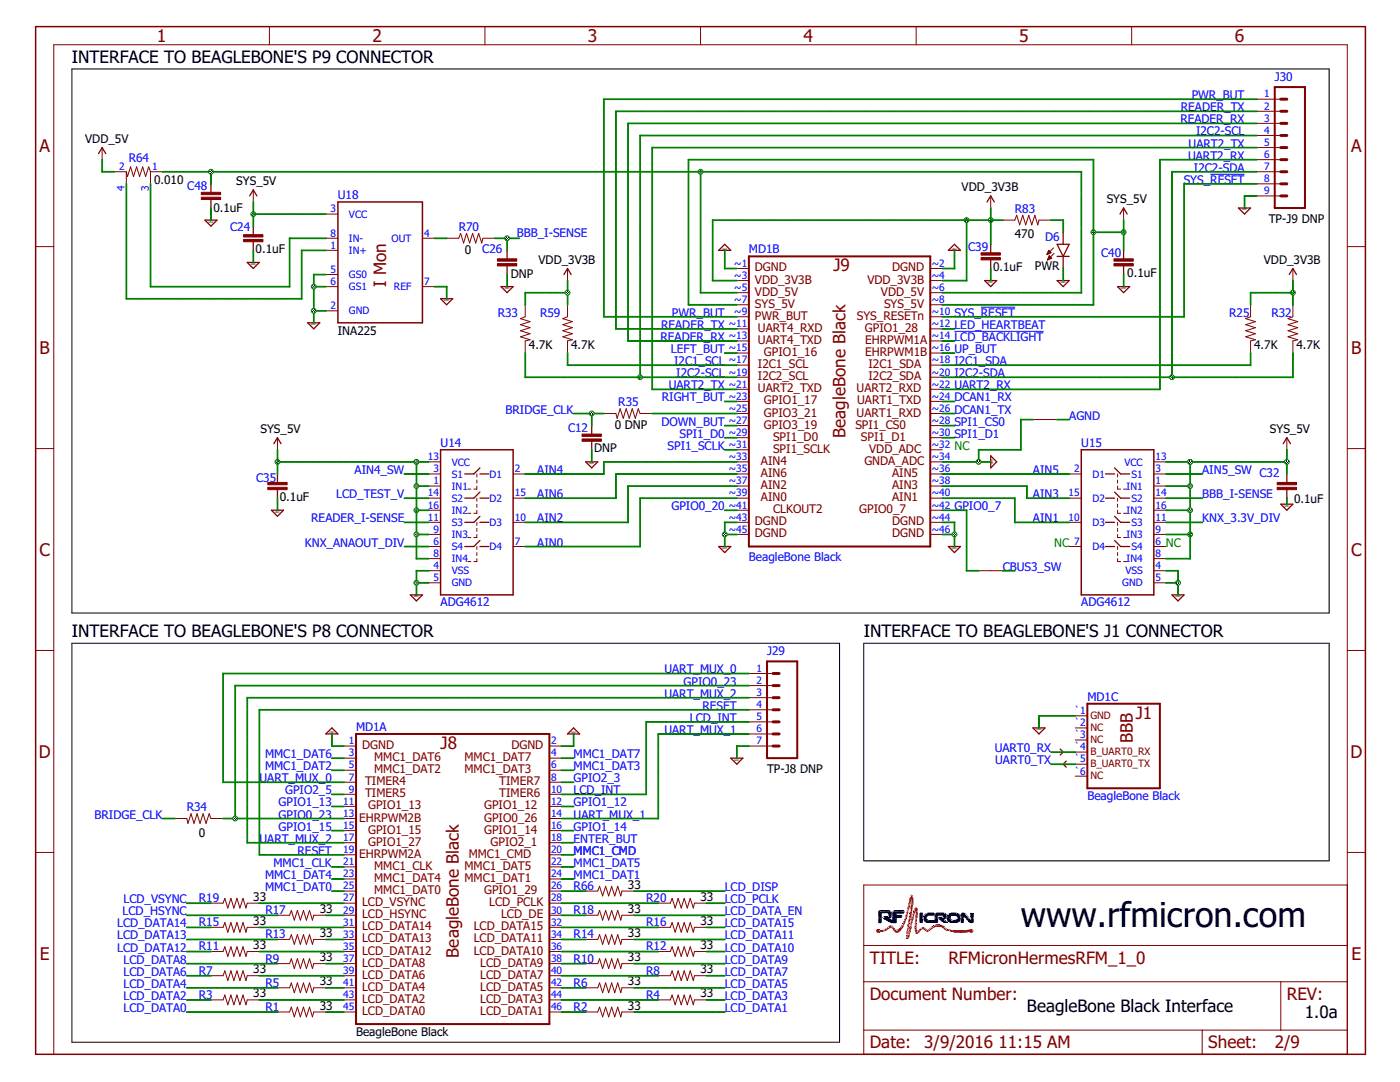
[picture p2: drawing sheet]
<svg xmlns="http://www.w3.org/2000/svg" width="279mm" height="216mm" viewBox="0 0 279 216" stroke-linecap="round" stroke-linejoin="round" font-family="sans-serif">
<defs><g id="words">
<text font-size="6.8" x="203.7" y="185">www.rfmicron.com</text>
<g font-size="3.5" fill="#800000">
<text x="31.3" y="8.4">1</text>
<text x="74.3" y="8.4">2</text>
<text x="117.3" y="8.4">3</text>
<text x="160.4" y="8.4">4</text>
<text x="203.4" y="8.4">5</text>
<text x="246.4" y="8.4">6</text>
<text x="7.9" y="30.3">A</text>
<text x="269.7" y="30.3">A</text>
<text x="7.9" y="70.6">B</text>
<text x="269.7" y="70.6">B</text>
<text x="7.9" y="110.9">C</text>
<text x="269.7" y="110.9">C</text>
<text x="7.7" y="151.2">D</text>
<text x="269.5" y="151.2">D</text>
<text x="8" y="191.5">E</text>
<text x="269.7" y="191.5">E</text>
</g>
<g font-size="3.4">
<text x="14.4" y="12.6">INTERFACE TO BEAGLEBONE'S P9 CONNECTOR</text>
<text x="14.4" y="127.1">INTERFACE TO BEAGLEBONE'S P8 CONNECTOR</text>
<text x="172.4" y="127.1">INTERFACE TO BEAGLEBONE'S J1 CONNECTOR</text>
<text x="204.9" y="201.9">BeagleBone Black Interface</text>
<text x="260.4" y="203.1">1.0a</text>
</g>
<g font-size="3.4" fill="#800000">
<text x="77.1" y="57.2" transform="rotate(-90 77.1 57.2)">I Mon</text>
<text x="166.3" y="54.2">J9</text>
<text x="168.8" y="87.3" transform="rotate(-90 168.8 87.3)">BeagleBone Black</text>
<text x="226.7" y="143.4">J1</text>
<text x="87.9" y="149.5">J8</text>
<text x="226.1" y="148.3" transform="rotate(-90 226.1 148.3)">BBB</text>
<text x="91.6" y="191.1" transform="rotate(-90 91.6 191.1)">BeagleBone Black</text>
<text x="173.6" y="192.3">TITLE:</text>
<text x="189.3" y="192.3">RFMicronHermesRFM_1_0</text>
<text x="173.6" y="199.5">Document Number:</text>
<text x="256.8" y="199.5">REV:</text>
<text x="173.6" y="209.2">Date:</text>
<text x="184.4" y="209.2">3/9/2016</text>
<text x="199.3" y="209.2">11:15 AM</text>
<text x="241.1" y="209.2">Sheet:</text>
<text x="254.4" y="209.2">2/9</text>
</g>
<g font-size="2.4" fill="#00f">
<text x="254.4" y="16.2">J30</text>
<text x="235.7" y="22.2">READER_TX</text>
<text x="237.8" y="19.8">PWR_BUT</text>
<text x="235.6" y="24.6">READER_RX</text>
<text x="237.2" y="29.4">UART2_TX</text>
<text x="238.7" y="27">I2C2-SCL</text>
<text x="25.7" y="32.4">R64</text>
<text x="237.1" y="31.9">UART2_RX</text>
<text x="238.3" y="34.3">I2C2-SDA</text>
<text x="37.4" y="38">C48</text>
<text x="67.4" y="39.7">U18</text>
<text x="236.2" y="36.7">SYS_RESET</text>
<text x="45.9" y="46.1">C24</text>
<text x="91.6" y="46.1">R70</text>
<text x="103.1" y="47.3">BBB_I-SENSE</text>
<text x="202.5" y="42.5">R83</text>
<text x="96.2" y="50.5">C26</text>
<text x="149.5" y="50.5">MD1B</text>
<text x="193.2" y="50.1">C39</text>
<text x="208.6" y="48">D6</text>
<text x="219.8" y="51.3">C40</text>
<text x="99.3" y="63.2">R33</text>
<text x="107.8" y="63.2">R59</text>
<text x="131.9" y="65.6">READER_TX</text>
<text x="134.1" y="63.2">PWR_BUT</text>
<text x="190.5" y="63.2">SYS_RESET</text>
<text x="190.5" y="65.6">LED_HEARTBEAT</text>
<text x="245.3" y="63.2">R25</text>
<text x="253.7" y="63.2">R32</text>
<text x="131.8" y="68">READER_RX</text>
<text x="133.9" y="70.5">LEFT_BUT</text>
<text x="190.5" y="68">LCD_BACKLIGHT</text>
<text x="190.5" y="70.5">UP_BUT</text>
<text x="133.5" y="77.7">UART2_TX</text>
<text x="134.5" y="72.9">I2C1_SCL</text>
<text x="135" y="75.3">I2C2-SCL</text>
<text x="190.5" y="75.3">I2C2-SDA</text>
<text x="190.5" y="77.7">UART2_RX</text>
<text x="190.5" y="72.9">I2C1_SDA</text>
<text x="100.9" y="82.5">BRIDGE_CLK</text>
<text x="123.4" y="81.1">R35</text>
<text x="132.1" y="80.1">RIGHT_BUT</text>
<text x="190.5" y="80.1">DCAN1_RX</text>
<text x="190.5" y="82.5">DCAN1_TX</text>
<text x="213.4" y="83.7">AGND</text>
<text x="87.9" y="89.1">U14</text>
<text x="113.4" y="86.3">C12</text>
<text x="132" y="84.9">DOWN_BUT</text>
<text x="133.2" y="89.8">SPI1_SCLK</text>
<text x="135.6" y="87.3">SPI1_D0</text>
<text x="190.5" y="84.9">SPI1_CS0</text>
<text x="190.5" y="87.3">SPI1_D1</text>
<text x="215.8" y="89.1">U15</text>
<text x="70.8" y="94.6">AIN4_SW</text>
<text x="107.2" y="94.6">AIN4</text>
<text x="206.2" y="94.6">AIN5</text>
<text x="239.9" y="94.6">AIN5_SW</text>
<text x="251.4" y="95.2">C32</text>
<text x="51.1" y="96.1">C35</text>
<text x="67.1" y="99.4">LCD_TEST_V</text>
<text x="107.2" y="99.4">AIN6</text>
<text x="134" y="101.8">GPIO0_20</text>
<text x="190.5" y="101.8">GP</text>
<text x="193.4" y="101.8">IO0_7</text>
<text x="206.2" y="99.4">AIN3</text>
<text x="239.9" y="99.4">BBB_I-SENSE</text>
<text x="62.1" y="104.2">READER_I-SENSE</text>
<text x="107.2" y="104.2">AIN2</text>
<text x="206.2" y="104.2">AIN1</text>
<text x="239.9" y="104.2">KNX_3.3V_DIV</text>
<text x="60.8" y="109.1">KNX_ANAOUT_DIV</text>
<text x="107.2" y="109.1">AIN0</text>
<text x="149.5" y="112">BeagleBone Black</text>
<text x="200.1" y="113.9">CBUS3_SW</text>
<text x="87.9" y="120.9">ADG4612</text>
<text x="215.8" y="120.9">ADG4612</text>
<text x="153.1" y="130.8">J29</text>
<text x="132.6" y="134.4">UART_MUX_0</text>
<text x="136.4" y="136.8">GPIO0_23</text>
<text x="132.6" y="139.2">UART_MUX_2</text>
<text x="140.2" y="141.6">RESET</text>
<text x="217" y="139.8">MD1C</text>
<text x="71" y="145.8">MD1A</text>
<text x="132.6" y="146.4">UART_MUX_1</text>
<text x="137.7" y="144">LCD_INT</text>
<text x="52.9" y="153.7">MMC1_DAT2</text>
<text x="52.9" y="151.3">MMC1_DAT6</text>
<text x="114.5" y="153.7">MMC1_DAT3</text>
<text x="114.5" y="151.3">MMC1_DAT7</text>
<text x="198.5" y="150.1">UART0_RX</text>
<text x="198.6" y="152.5">UART0_TX</text>
<text x="37.3" y="161.9">R34</text>
<text x="51.8" y="156.1">UART_MUX_0</text>
<text x="55.6" y="160.9">GPIO1_13</text>
<text x="56.9" y="158.5">GPIO2_5</text>
<text x="114.5" y="158.5">LCD_INT</text>
<text x="114.5" y="160.9">GPIO1_12</text>
<text x="114.5" y="156.1">GPIO2_3</text>
<text x="217" y="159.7">BeagleBone Black</text>
<text x="18.9" y="163.3">BRIDGE_CLK</text>
<text x="55.6" y="163.3">GPIO0_23</text>
<text x="55.6" y="165.7">GPIO1_15</text>
<text x="114.5" y="163.3">UART_MUX_1</text>
<text x="114.5" y="165.7">GPIO1_14</text>
<text x="51.8" y="168.2">UART_MUX_2</text>
<text x="54.6" y="173">MMC1_CLK</text>
<text x="59.4" y="170.6">RESET</text>
<text x="114.5" y="170.6">MMC1_CMD</text>
<text x="114.5" y="168.2">ENTER_BUT</text>
<text x="114.5" y="173">MMC1_DAT5</text>
<text x="52.9" y="175.4">MMC1_DAT4</text>
<text x="52.9" y="177.8">MMC1_DAT0</text>
<text x="114.5" y="177.6">R66</text>
<text x="114.5" y="175.4">MMC1_DAT1</text>
<text x="144.6" y="177.8">LCD_DISP</text>
<text x="23.4" y="185">LCD_DATA14</text>
<text x="24.5" y="182.6">LCD_HSYNC</text>
<text x="24.7" y="180.2">LCD_VSYNC</text>
<text x="39.7" y="184.8">R15</text>
<text x="39.7" y="180">R19</text>
<text x="53" y="182.4">R17</text>
<text x="114.5" y="182.4">R18</text>
<text x="128.9" y="184.8">R16</text>
<text x="128.9" y="180">R20</text>
<text x="144.6" y="185">LCD_DATA15</text>
<text x="144.6" y="182.6">LCD_DATA_EN</text>
<text x="144.6" y="180.2">LCD_PCLK</text>
<text x="23.4" y="187.5">LCD_DATA13</text>
<text x="23.4" y="189.9">LCD_DATA12</text>
<text x="39.7" y="189.7">R11</text>
<text x="53" y="187.2">R13</text>
<text x="114.5" y="187.2">R14</text>
<text x="128.9" y="189.7">R12</text>
<text x="144.6" y="187.5">LCD_DATA11</text>
<text x="144.6" y="189.9">LCD_DATA10</text>
<text x="24.7" y="192.3">LCD_DATA8</text>
<text x="24.7" y="194.7">LCD_DATA6</text>
<text x="24.7" y="197.1">LCD_DATA4</text>
<text x="39.7" y="194.5">R7</text>
<text x="53" y="196.9">R5</text>
<text x="53" y="192.1">R9</text>
<text x="114.5" y="196.9">R6</text>
<text x="114.5" y="192.1">R10</text>
<text x="128.9" y="194.5">R8</text>
<text x="144.6" y="197.1">LCD_DATA5</text>
<text x="144.6" y="194.7">LCD_DATA7</text>
<text x="144.6" y="192.3">LCD_DATA9</text>
<text x="24.7" y="199.5">LCD_DATA2</text>
<text x="24.7" y="201.9">LCD_DATA0</text>
<text x="39.7" y="199.3">R3</text>
<text x="53" y="201.7">R1</text>
<text x="114.5" y="201.7">R2</text>
<text x="128.9" y="199.3">R4</text>
<text x="144.6" y="201.9">LCD_DATA1</text>
<text x="144.6" y="199.5">LCD_DATA3</text>
</g>
<g font-size="2.4">
<text x="17" y="28.5">VDD_5V</text>
<text x="30.8" y="36.7">0.010</text>
<text x="47.2" y="36.9">SYS_5V</text>
<text x="191.9" y="38.1">VDD_3V3B</text>
<text x="220.9" y="40.5">SYS_5V</text>
<text x="42.6" y="42.2">0.1uF</text>
<text x="202.5" y="47.5">470</text>
<text x="253.2" y="44.4">TP-J9 DNP</text>
<text x="51" y="50.4">0.1uF</text>
<text x="92.8" y="50.7">0</text>
<text x="107.5" y="52.6">VDD_3V3B</text>
<text x="206.5" y="53.9">PWR</text>
<text x="252.2" y="52.6">VDD_3V3B</text>
<text x="101.9" y="55.5">DNP</text>
<text x="198.2" y="54.1">0.1uF</text>
<text x="225" y="55.3">0.1uF</text>
<text x="67.4" y="66.8">INA225</text>
<text x="105.5" y="69.7">4.7K</text>
<text x="114" y="69.7">4.7K</text>
<text x="250.3" y="69.7">4.7K</text>
<text x="258.7" y="69.7">4.7K</text>
<text x="52" y="86.4">SYS_5V</text>
<text x="122.7" y="85.7">0 DNP</text>
<text x="253.4" y="86.4">SYS_5V</text>
<text x="118.6" y="90.2">DNP</text>
<text x="55.8" y="99.9">0.1uF</text>
<text x="258.3" y="100.4">0.1uF</text>
<text x="153.1" y="154.2">TP-J8 DNP</text>
<text x="39.7" y="167">0</text>
<text x="50.5" y="179.7">33</text>
<text x="125.3" y="177.3">33</text>
<text x="139.8" y="179.7">33</text>
<text x="50.5" y="184.6">33</text>
<text x="63.8" y="182.1">33</text>
<text x="125.3" y="182.1">33</text>
<text x="139.8" y="184.6">33</text>
<text x="50.5" y="189.4">33</text>
<text x="63.8" y="191.8">33</text>
<text x="63.8" y="187">33</text>
<text x="125.3" y="191.8">33</text>
<text x="125.3" y="187">33</text>
<text x="139.8" y="189.4">33</text>
<text x="50.5" y="194.2">33</text>
<text x="63.8" y="196.6">33</text>
<text x="125.3" y="196.6">33</text>
<text x="139.8" y="194.2">33</text>
<text x="50.5" y="199">33</text>
<text x="63.8" y="201.4">33</text>
<text x="125.3" y="201.4">33</text>
<text x="139.8" y="199">33</text>
<text x="71" y="206.8">BeagleBone Black</text>
</g>
<g font-size="2.4" fill="#800000">
<text x="150.7" y="54.2">DGND</text>
<text x="150.7" y="56.6">VDD_3V3B</text>
<text x="150.7" y="59">VDD_5V</text>
<text x="173.1" y="56.6">VDD_3V3B</text>
<text x="175.8" y="59">VDD_5V</text>
<text x="178" y="54.2">DGND</text>
<text x="150.7" y="61.4">SYS_5V</text>
<text x="150.7" y="63.8">PWR_BUT</text>
<text x="171" y="63.8">SYS_RESETn</text>
<text x="176.4" y="61.4">SYS_5V</text>
<text x="151.3" y="66.2">UART4_RXD</text>
<text x="151.3" y="68.6">UART4_TXD</text>
<text x="152.5" y="71.1">GPIO1_16</text>
<text x="172.6" y="66.2">GPIO1_28</text>
<text x="172.6" y="68.6">EHRPWM1A</text>
<text x="172.7" y="71.1">EHRPWM1B</text>
<text x="151.3" y="73.5">I2C1_SCL</text>
<text x="151.3" y="75.9">I2C2_SCL</text>
<text x="173.3" y="73.5">I2C1_SDA</text>
<text x="173.3" y="75.9">I2C2_SDA</text>
<text x="151.3" y="78.3">UART2_TXD</text>
<text x="152.5" y="80.7">GPIO1_17</text>
<text x="152.5" y="83.1">GPIO3_21</text>
<text x="171" y="78.3">UART2_RXD</text>
<text x="171" y="83.1">UART1_RXD</text>
<text x="171.1" y="80.7">UART1_TXD</text>
<text x="152.5" y="85.5">GPIO3_19</text>
<text x="154.3" y="87.9">SPI1_D0</text>
<text x="170.7" y="85.5">SPI1_CS0</text>
<text x="171.8" y="87.9">SPI1_D1</text>
<text x="151.9" y="92.8">AIN4</text>
<text x="151.9" y="95.2">AIN6</text>
<text x="154.3" y="90.4">SPI1_SCLK</text>
<text x="172.5" y="92.8">GNDA_ADC</text>
<text x="173.5" y="90.4">VDD_ADC</text>
<text x="178" y="95.2">AIN5</text>
<text x="151.9" y="97.6">AIN2</text>
<text x="151.9" y="100">AIN0</text>
<text x="178" y="97.6">AIN3</text>
<text x="178" y="100">AIN1</text>
<text x="150.7" y="104.8">DGND</text>
<text x="150.7" y="107.2">DGND</text>
<text x="154.3" y="102.4">CLKOUT2</text>
<text x="171.5" y="102.4">GPIO0_7</text>
<text x="178" y="104.8">DGND</text>
<text x="178" y="107.2">DGND</text>
<text x="72.3" y="149.5">DGND</text>
<text x="102.1" y="149.5">DGND</text>
<text x="74.7" y="151.9">MMC1_DAT6</text>
<text x="74.7" y="154.3">MMC1_DAT2</text>
<text x="92.7" y="151.9">MMC1_DAT7</text>
<text x="92.7" y="154.3">MMC1_DAT3</text>
<text x="72.9" y="156.7">TIMER4</text>
<text x="72.9" y="159.1">TIMER5</text>
<text x="73.5" y="161.5">GPIO1_13</text>
<text x="96.6" y="161.5">GPIO1_12</text>
<text x="99.6" y="156.7">TIMER7</text>
<text x="99.6" y="159.1">TIMER6</text>
<text x="71.7" y="163.9">EHRPWM2B</text>
<text x="73.5" y="166.3">GPIO1_15</text>
<text x="96.6" y="163.9">GPIO0_26</text>
<text x="96.6" y="166.3">GPIO1_14</text>
<text x="71.7" y="171.2">EHRPWM2A</text>
<text x="73.5" y="168.8">GPIO1_27</text>
<text x="74.7" y="173.6">MMC1_CLK</text>
<text x="92.7" y="173.6">MMC1_DAT5</text>
<text x="93.5" y="171.2">MMC1_CMD</text>
<text x="97.9" y="168.8">GPIO2_1</text>
<text x="74.7" y="176">MMC1_DAT4</text>
<text x="74.7" y="178.4">MMC1_DAT0</text>
<text x="92.7" y="176">MMC1_DAT1</text>
<text x="96.6" y="178.4">GPIO1_29</text>
<text x="72.3" y="180.8">LCD_VSYNC</text>
<text x="72.3" y="183.2">LCD_HSYNC</text>
<text x="72.3" y="185.6">LCD_DATA14</text>
<text x="94.5" y="185.6">LCD_DATA15</text>
<text x="97.6" y="180.8">LCD_PCLK</text>
<text x="100" y="183.2">LCD_DE</text>
<text x="72.3" y="190.5">LCD_DATA12</text>
<text x="72.3" y="188.1">LCD_DATA13</text>
<text x="94.5" y="190.5">LCD_DATA10</text>
<text x="94.5" y="188.1">LCD_DATA11</text>
<text x="72.3" y="192.9">LCD_DATA8</text>
<text x="72.3" y="195.3">LCD_DATA6</text>
<text x="72.3" y="197.7">LCD_DATA4</text>
<text x="95.8" y="192.9">LCD_DATA9</text>
<text x="95.8" y="195.3">LCD_DATA7</text>
<text x="95.8" y="197.7">LCD_DATA5</text>
<text x="72.3" y="200.1">LCD_DATA2</text>
<text x="72.3" y="202.5">LCD_DATA0</text>
<text x="95.8" y="200.1">LCD_DATA3</text>
<text x="95.8" y="202.5">LCD_DATA1</text>
</g>
<g font-size="2.4" fill="#008000">
<text x="190.5" y="89.8">NC</text>
<text x="210.4" y="109.1">NC</text>
<text x="232.7" y="109.1">NC</text>
</g>
<g font-size="2" fill="#00f">
<text x="252.3" y="19.5">1</text>
<text x="252.3" y="21.9">2</text>
<text x="252.3" y="24.3">3</text>
<text x="252.3" y="26.7">4</text>
<text x="252.3" y="29.1">5</text>
<text x="23.8" y="33.9">2</text>
<text x="30.4" y="33.9">1</text>
<text x="252.3" y="31.5">6</text>
<text x="252.3" y="33.9">7</text>
<text x="24.9" y="38.1" transform="rotate(-90 24.9 38.1)">4</text>
<text x="29.7" y="38.1" transform="rotate(-90 29.7 38.1)">3</text>
<text x="252.3" y="36.3">8</text>
<text x="252.3" y="38.8">9</text>
<text x="66" y="47.2">8</text>
<text x="66" y="42.4">3</text>
<text x="69.6" y="43.4">VCC</text>
<text x="84.7" y="47.2">4</text>
<text x="66" y="49.6">1</text>
<text x="69.6" y="48.3">IN-</text>
<text x="69.6" y="50.7">IN+</text>
<text x="78.1" y="48.2">OUT</text>
<text x="146.5" y="53.2">~1</text>
<text x="186" y="53.2">~2</text>
<text x="66" y="54.4">5</text>
<text x="66" y="56.8">6</text>
<text x="69.6" y="55.5">GS0</text>
<text x="69.6" y="57.9">GS1</text>
<text x="78.6" y="57.9">REF</text>
<text x="84.7" y="56.8">7</text>
<text x="146.5" y="55.6">~3</text>
<text x="146.5" y="58.1">~5</text>
<text x="186" y="55.6">~4</text>
<text x="186" y="58.1">~6</text>
<text x="66" y="61.7">2</text>
<text x="69.6" y="62.7">GND</text>
<text x="145.4" y="65.3">~11</text>
<text x="146.5" y="60.5">~7</text>
<text x="146.5" y="62.9">~9</text>
<text x="186" y="60.5">~8</text>
<text x="186" y="62.9">~10</text>
<text x="186" y="65.3">~12</text>
<text x="145.4" y="67.7">~13</text>
<text x="145.4" y="70.1">~15</text>
<text x="186" y="67.7">~14</text>
<text x="186" y="70.1">~16</text>
<text x="145.4" y="72.5">~17</text>
<text x="145.4" y="74.9">~19</text>
<text x="145.4" y="77.4">~21</text>
<text x="186" y="72.5">~18</text>
<text x="186" y="74.9">~20</text>
<text x="186" y="77.4">~22</text>
<text x="145.4" y="79.8">~23</text>
<text x="145.4" y="82.2">~25</text>
<text x="186" y="79.8">~24</text>
<text x="186" y="82.2">~26</text>
<text x="145.4" y="84.6">~27</text>
<text x="145.4" y="87">~29</text>
<text x="145.4" y="89.4">~31</text>
<text x="186" y="84.6">~28</text>
<text x="186" y="87">~30</text>
<text x="186" y="89.4">~32</text>
<text x="85.4" y="91.8">13</text>
<text x="86.5" y="94.2">3</text>
<text x="90.2" y="92.9">VCC</text>
<text x="90.2" y="95.3">S1</text>
<text x="97.7" y="95.3">D1</text>
<text x="102.7" y="94.2">2</text>
<text x="145.4" y="91.8">~33</text>
<text x="145.4" y="94.2">~35</text>
<text x="186" y="91.8">~34</text>
<text x="186" y="94.2">~36</text>
<text x="214.4" y="94.2">2</text>
<text x="218" y="95.3">D1</text>
<text x="224.4" y="92.9">VCC</text>
<text x="225.8" y="95.3">S1</text>
<text x="230.6" y="91.8">13</text>
<text x="230.6" y="94.2">3</text>
<text x="85.4" y="101.5">16</text>
<text x="85.4" y="99.1">14</text>
<text x="86.5" y="96.7">1</text>
<text x="90.2" y="97.7">IN1</text>
<text x="90.2" y="100.1">S2</text>
<text x="97.7" y="100.1">D2</text>
<text x="102.7" y="99.1">15</text>
<text x="145.4" y="96.7">~37</text>
<text x="145.4" y="99.1">~39</text>
<text x="145.4" y="101.5">~41</text>
<text x="186" y="96.7">~38</text>
<text x="186" y="99.1">~40</text>
<text x="186" y="101.5">~42</text>
<text x="213.3" y="99.1">15</text>
<text x="218" y="100.1">D2</text>
<text x="224.8" y="97.7">IN1</text>
<text x="225.8" y="100.1">S2</text>
<text x="230.6" y="96.7">1</text>
<text x="230.6" y="101.5">16</text>
<text x="230.6" y="99.1">14</text>
<text x="85.4" y="103.9">11</text>
<text x="86.5" y="106.3">9</text>
<text x="90.2" y="102.5">IN2</text>
<text x="90.2" y="107.4">IN3</text>
<text x="90.2" y="104.9">S3</text>
<text x="97.7" y="104.9">D3</text>
<text x="102.7" y="103.9">10</text>
<text x="145.4" y="103.9">~43</text>
<text x="145.4" y="106.3">~45</text>
<text x="186" y="103.9">~44</text>
<text x="186" y="106.3">~46</text>
<text x="213.3" y="103.9">10</text>
<text x="218" y="104.9">D3</text>
<text x="224.8" y="102.5">IN2</text>
<text x="224.8" y="107.4">IN3</text>
<text x="225.8" y="104.9">S3</text>
<text x="230.6" y="106.3">9</text>
<text x="230.6" y="103.9">11</text>
<text x="86.5" y="113.5">4</text>
<text x="86.5" y="108.7">6</text>
<text x="86.5" y="111.1">8</text>
<text x="90.2" y="109.8">S4</text>
<text x="90.2" y="112.2">IN4</text>
<text x="97.7" y="109.8">D4</text>
<text x="102.7" y="108.7">7</text>
<text x="214.4" y="108.7">7</text>
<text x="218" y="109.8">D4</text>
<text x="224.8" y="112.2">IN4</text>
<text x="225.8" y="109.8">S4</text>
<text x="230.6" y="113.5">4</text>
<text x="230.6" y="108.7">6</text>
<text x="230.6" y="111.1">8</text>
<text x="86.5" y="116">5</text>
<text x="90.2" y="114.6">VSS</text>
<text x="90.2" y="117">GND</text>
<text x="224" y="117">GND</text>
<text x="224.6" y="114.6">VSS</text>
<text x="230.6" y="116">5</text>
<text x="151" y="136.5">2</text>
<text x="151" y="134">1</text>
<text x="151" y="143.7">5</text>
<text x="151" y="141.3">4</text>
<text x="151" y="138.9">3</text>
<text x="214.5" y="142.5">`1</text>
<text x="69.6" y="148.5">1</text>
<text x="110" y="148.5">2</text>
<text x="151" y="148.5">7</text>
<text x="151" y="146.1">6</text>
<text x="214.5" y="144.9">`2</text>
<text x="214.5" y="147.3">`3</text>
<text x="214.5" y="149.7">`4</text>
<text x="69.6" y="150.9">3</text>
<text x="69.6" y="153.3">5</text>
<text x="69.6" y="155.8">7</text>
<text x="110" y="150.9">4</text>
<text x="110" y="153.3">6</text>
<text x="110" y="155.8">8</text>
<text x="214.5" y="152.1">`5</text>
<text x="214.5" y="154.5">`6</text>
<text x="68.5" y="160.6">11</text>
<text x="69.6" y="158.2">9</text>
<text x="110" y="158.2">10</text>
<text x="110" y="160.6">12</text>
<text x="68.5" y="163">13</text>
<text x="68.5" y="165.4">15</text>
<text x="68.5" y="167.8">17</text>
<text x="110" y="163">14</text>
<text x="110" y="165.4">16</text>
<text x="110" y="167.8">18</text>
<text x="68.5" y="170.2">19</text>
<text x="68.5" y="172.6">21</text>
<text x="110" y="170.2">20</text>
<text x="110" y="172.6">22</text>
<text x="68.5" y="175.1">23</text>
<text x="68.5" y="177.5">25</text>
<text x="68.5" y="179.9">27</text>
<text x="110" y="175.1">24</text>
<text x="110" y="177.5">26</text>
<text x="110" y="179.9">28</text>
<text x="68.5" y="182.3">29</text>
<text x="68.5" y="184.7">31</text>
<text x="110" y="182.3">30</text>
<text x="110" y="184.7">32</text>
<text x="68.5" y="187.1">33</text>
<text x="68.5" y="189.5">35</text>
<text x="68.5" y="191.9">37</text>
<text x="110" y="187.1">34</text>
<text x="110" y="189.5">36</text>
<text x="110" y="191.9">38</text>
<text x="68.5" y="194.4">39</text>
<text x="68.5" y="196.8">41</text>
<text x="110" y="194.4">40</text>
<text x="110" y="196.8">42</text>
<text x="68.5" y="199.2">43</text>
<text x="68.5" y="201.6">45</text>
<text x="110" y="199.2">44</text>
<text x="110" y="201.6">46</text>
</g>
<g font-size="2" fill="#800000">
<text x="217.6" y="143.4">GND</text>
<text x="217.6" y="145.8">NC</text>
<text x="217.6" y="148.3">NC</text>
<text x="217.6" y="155.5">NC</text>
<text x="217.6" y="150.7">B_UART0_RX</text>
<text x="217.6" y="153.1">B_UART0_TX</text>
</g>
<g font-size=".5">
<text x="247.9" y="42">GND</text>
<text x="41.6" y="44.4">GND</text>
<text x="50.1" y="52.8">GND</text>
<text x="144.2" y="49.8">GND</text>
<text x="190" y="49.8">GND</text>
<text x="100.7" y="57.7">GND</text>
<text x="197.2" y="56.5">GND</text>
<text x="211.7" y="56.5">GND</text>
<text x="223.8" y="57.7">GND</text>
<text x="62.1" y="64.9">GND</text>
<text x="88.7" y="60.1">GND</text>
<text x="117.6" y="92.6">GND</text>
<text x="198.2" y="92.6" transform="rotate(-90 198.2 92.6)">GND</text>
<text x="256.3" y="101.1">GND</text>
<text x="54.9" y="102.3">GND</text>
<text x="144.1" y="109.5">GND</text>
<text x="190" y="109.5">GND</text>
<text x="82.6" y="119.2">GND</text>
<text x="234.6" y="119.2">GND</text>
<text x="65.8" y="146.3">GND</text>
<text x="114" y="146.3">GND</text>
<text x="206.9" y="145.7">GND</text>
<text x="146.6" y="151.8">GND</text>
</g>
</g></defs>
<path d="M14.4 13.8h250.9v108.5h-250.9zM14.4 128.4h153.2v79.6h-153.2zM172.4 128.4h92.9v43.4h-92.9z" fill="none" stroke="#000" stroke-width=".2"/>
<path d="M241.5 34.8h6.9M190.5 66.1h17.8M195.8 61.3h6.8" fill="none" stroke="#00f" stroke-width=".2"/>
<g fill="none" stroke="#800000" stroke-width=".2">
<path d="M53.8 5.3v3.6M96.8 5.3v3.6M139.8 5.3v3.6M182.8 5.3v3.6M225.8 5.3v3.6M250.8 19.8h4.8M20.4 29.4v2.5M22.8 34.3h2.4M25.2 34.3l.2 .9 .7-1.9 .5 1.9 .7-1.9 .6 1.9 .6-1.9 .6 1.9 .6-1.9 .3 1M25.2 34.3v2.4M30 34.3h2.4M30 34.3v2.4"/>
<path d="M50.5 37.9v2.4M197.7 39.1v2.4M250.8 34.3h4.8M250.8 22.2h4.8M250.8 24.6h4.8M250.8 27h4.8M250.8 29.4h4.8M250.8 31.9h4.8M250.8 36.7h4.8M250.8 39.1h4.8M7.1 49.2h3.6M65 47.5h2.4"/>
<path d="M65 50h2.4M65 54.8h2.4M65 57.2h2.4M65 42.7h2.4M84.3 47.5h2.4M84.3 57.2h2.4M89.1 47.5h2.4l.4-.9 .6 1.9 .6-1.9 .6 1.9 .6-1.9 .6 1.9 .6-1.9 .6 1.9 .3-1h2.4M113.3 53.6v2.4M147 53.6h2.5M147 56h2.5M147 58.4h2.5M185.7 53.6h2.4"/>
<path d="M185.7 56h2.4M185.7 58.4h2.4M200.1 43.9h2.4l.4-1 .6 2 .6-2 .6 2 .6-2 .6 2 .6-2 .6 2 .2-1h2.5M209 50.7h.1M209 50.6h.4M209.1 50.5h.6M209.1 51.8h.1M209.1 50.4h.6M209.1 51.7h.3M209.2 50.2h.4M209.2 51.6h.5M209.2 50.1h.3"/>
<path d="M209.2 51.5h.7M209.3 50h.1M209.3 51.4h.4M209.3 50l.5 .4-.9 .4zM209.3 51.3h.3M209.4 51.1h.1M209.4 51l-.4 .9M209.4 51l.5 .5-.9 .4M209.4 51h.1M210.2 49.5l-1.3 1.3M210.4 50.5l-1.4 1.4M224.2 41.5v2.4"/>
<path d="M258 53.6v2.4M268.9 49.2h3.6M65 62h2.4M104.8 60.8v2.4l-.9 .4 1.9 .6-1.9 .6 1.9 .6-1.9 .6 1.9 .6-1.9 .6 1.9 .6-1 .2v2.4M113.3 60.8v2.4l-1 .4 1.9 .6-1.9 .6 1.9 .6-1.9 .6 1.9 .6-1.9 .6 1.9 .6-.9 .2v2.4M147 60.8h2.5M147 63.2h2.5M147 65.6h2.5M147 68h2.5M147 70.4h2.5M147 72.9h2.5M147 75.3h2.5"/>
<path d="M147 77.7h2.5M185.7 60.8h2.4M185.7 63.2h2.4M185.7 65.6h2.4M185.7 68h2.4M185.7 70.4h2.4M185.7 72.9h2.4M185.7 75.3h2.4M185.7 77.7h2.4M249.6 60.8v2.4l-1 .4 1.9 .6-1.9 .6 1.9 .6-1.9 .6 1.9 .6-1.9 .6 1.9 .6-.9 .2v2.4M258 60.8v2.4l-1 .4 2 .6-2 .6 2 .6-2 .6 2 .6-2 .6 2 .6-1 .2v2.4M7.1 89.5h3.6"/>
<path d="M55.4 87.3v2.4M85.5 92.2h2.4M85.5 94.6h2.4M85.5 97h2.4M85.5 99.4h2.4M93.4 97.6h.6M95.2 97v.6h-.6M95.2 94.6v.6M95.2 95.8v.6M95.2 99.4v.6M102.4 94.6h2.4M102.4 99.4h2.4"/>
<path d="M120.5 82.5h2.4l.3 1 .6-1.9 .6 1.9 .6-1.9 .6 1.9 .6-1.9 .6 1.9 .6-1.9 .3 .9h2.5M147 80.1h2.5M147 82.5h2.5M147 84.9h2.5M147 87.3h2.5M147 89.7h2.5M147 92.2h2.5M147 94.6h2.5M147 97h2.5M147 99.4h2.5M185.7 80.1h2.4M185.7 82.5h2.4"/>
<path d="M185.7 84.9h2.4M185.7 87.3h2.4M185.7 89.7h2.4M185.7 92.2h2.4M185.7 94.6h2.4M185.7 97h2.4M185.7 99.4h2.4M206.1 83.7h4.9M213.4 94.6h2.4M213.4 99.4h2.4M223 97v.6h.6M223 94.6v.6"/>
<path d="M223 95.8v.6M223 99.4v.6M224.2 97.6h.7M230.3 92.2h2.4M230.3 94.6h2.4M230.3 97h2.4M230.3 99.4h2.4M256.8 87.3v2.4M268.9 89.5h3.6M85.5 101.8h2.4M85.5 104.2h2.4M85.5 106.6h2.4"/>
<path d="M85.5 109.1h2.4M85.5 113.9h2.4M85.5 116.3h2.4M85.5 111.5h2.4M93.4 102.4h.6M93.4 107.3h.6M93.4 112.1h.6M95.2 100.6v.6M95.2 101.8v.6h-.6M95.2 104.2v.6M95.2 105.4v.6M95.2 106.6v.7h-.6"/>
<path d="M95.2 109.1v.5M95.2 110.3v.5M95.2 111.5v.6h-.6M102.4 104.2h2.4M102.4 109.1h2.4M147 101.8h2.5M147 104.2h2.5M147 106.6h2.5M185.7 101.8h2.4M185.7 104.2h2.4M185.7 106.6h2.4M195.3 113.9h4.8"/>
<path d="M213.4 104.2h2.4M213.4 109.1h2.4M223 101.8v.6h.6M223 106.6v.7h.6M223 111.5v.6h.6M223 100.6v.6M223 104.2v.6M223 105.4v.6M223 109.1v.5M223 110.3v.5M224.2 102.4h.7M224.2 107.3h.7"/>
<path d="M224.2 112.1h.7M230.3 101.8h2.4M230.3 104.2h2.4M230.3 106.6h2.4M230.3 109.1h2.4M230.3 113.9h2.4M230.3 116.3h2.4M230.3 111.5h2.4M7.1 129.8h3.6M149.5 139.2h4.8M149.5 136.8h4.8M149.5 134.4h4.8"/>
<path d="M268.9 129.8h3.6M68.6 148.9h2.5M68.6 151.3h2.5M68.6 153.7h2.5M68.6 156.1h2.5M68.6 158.5h2.5M109.6 148.9h2.5M109.6 151.3h2.5M109.6 153.7h2.5M109.6 156.1h2.5M109.6 158.5h2.5M149.5 148.9h4.8"/>
<path d="M149.5 146.5h4.8M149.5 144h4.8M149.5 141.6h4.8M214.6 142.8h2.4M214.6 145.2h2.4M214.6 147.7h2.4M214.6 150.1h2.4M214.6 152.5h2.4M214.6 154.9h2.4M7.1 170.1h3.6M34.9 163.3h2.4l.2 1 .6-1.9 .6 1.9 .6-1.9 .6 1.9 .6-1.9 .6 1.9 .6-1.9 .4 .9h2.4M68.6 160.9h2.5"/>
<path d="M68.6 163.3h2.5M68.6 165.7h2.5M68.6 168.1h2.5M68.6 170.6h2.5M68.6 173h2.5M68.6 175.4h2.5M68.6 177.8h2.5M109.6 160.9h2.5M109.6 163.3h2.5M109.6 165.7h2.5M109.6 168.1h2.5M109.6 170.6h2.5"/>
<path d="M109.6 173h2.5M109.6 175.4h2.5M109.6 177.8h2.5M116.9 177.8h2.4l.4-1 .6 2 .6-2 .6 2 .6-2 .6 2 .6-2 .6 2 .2-1h2.4M268.9 176.6h-96.5v33.8h96.5v-201.5h-258.2v201.5M268.9 170.1h3.6M42.1 180.2h2.4l.4-.9 .6 1.9 .6-1.9 .6 1.9 .6-1.9 .6 1.9 .6-1.9 .6 1.9 .2-1h2.5M42.1 185h2.4l.4-.9 .6 1.9 .6-1.9 .6 1.9 .6-1.9 .6 1.9 .6-1.9 .6 1.9 .2-1h2.5M42.1 189.9h2.4l.4-1 .6 1.9 .6-1.9 .6 1.9 .6-1.9 .6 1.9 .6-1.9 .6 1.9 .2-.9h2.5M42.1 194.7h2.4l.4-1 .6 2 .6-2 .6 2 .6-2 .6 2 .6-2 .6 2 .2-1h2.5M42.1 199.5h2.4l.4-1 .6 2 .6-2 .6 2 .6-2 .6 2 .6-2 .6 2 .2-1h2.5M55.4 182.6h2.4l.3-.9 .6 1.9 .7-1.9 .5 1.9 .7-1.9 .6 1.9 .6-1.9 .6 1.9 .2-1h2.4"/>
<path d="M55.4 187.5h2.4l.3-1 .6 1.9 .7-1.9 .5 1.9 .7-1.9 .6 1.9 .6-1.9 .6 1.9 .2-.9h2.4M55.4 192.3h2.4l.3-1 .6 2 .7-2 .5 2 .7-2 .6 2 .6-2 .6 2 .2-1h2.4M55.4 197.1h2.4l.3-1 .6 2 .7-2 .5 2 .7-2 .6 2 .6-2 .6 2 .2-1h2.4M68.6 180.2h2.5M68.6 182.6h2.5M68.6 185h2.5M68.6 187.5h2.5M68.6 189.9h2.5M68.6 192.3h2.5M68.6 194.7h2.5M68.6 197.1h2.5M68.6 199.5h2.5"/>
<path d="M109.6 180.2h2.5M109.6 182.6h2.5M109.6 185h2.5M109.6 187.5h2.5M109.6 189.9h2.5M109.6 192.3h2.5M109.6 194.7h2.5M109.6 197.1h2.5M109.6 199.5h2.5M116.9 182.6h2.4l.4-.9 .6 1.9 .6-1.9 .6 1.9 .6-1.9 .6 1.9 .6-1.9 .6 1.9 .2-1h2.4M116.9 187.5h2.4l.4-1 .6 1.9 .6-1.9 .6 1.9 .6-1.9 .6 1.9 .6-1.9 .6 1.9 .2-.9h2.4M116.9 192.3h2.4l.4-1 .6 2 .6-2 .6 2 .6-2 .6 2 .6-2 .6 2 .2-1h2.4"/>
<path d="M116.9 197.1h2.4l.4-1 .6 2 .6-2 .6 2 .6-2 .6 2 .6-2 .6 2 .2-1h2.4M131.4 180.2h2.4l.3-.9 .6 1.9 .6-1.9 .7 1.9 .5-1.9 .7 1.9 .6-1.9 .6 1.9 .2-1h2.4M131.4 185h2.4l.3-.9 .6 1.9 .6-1.9 .7 1.9 .5-1.9 .7 1.9 .6-1.9 .6 1.9 .2-1h2.4M131.4 189.9h2.4l.3-1 .6 1.9 .6-1.9 .7 1.9 .5-1.9 .7 1.9 .6-1.9 .6 1.9 .2-.9h2.4M131.4 194.7h2.4l.3-1 .6 2 .6-2 .7 2 .5-2 .7 2 .6-2 .6 2 .2-1h2.4M131.4 199.5h2.4l.3-1 .6 2 .6-2 .7 2 .5-2 .7 2 .6-2 .6 2 .2-1h2.4M172.4 195.9h96.5M172.4 188.7h96.5M255.6 195.9v9.6M55.4 201.9h2.4l.3-.9 .6 1.9 .7-1.9 .5 1.9 .7-1.9 .6 1.9 .6-1.9 .6 1.9 .2-1h2.4M68.6 201.9h2.5M109.6 201.9h2.5"/>
<path d="M116.9 201.9h2.4l.4-.9 .6 1.9 .6-1.9 .6 1.9 .6-1.9 .6 1.9 .6-1.9 .6 1.9 .2-1h2.4M172.4 205.5h96.5M239.9 205.5v4.9"/>
</g>
<path d="M254.4 17.4h6v24.1h-6zM149.5 51.2h36.2v57.9h-36.2zM153.1 132h6v19.3h-6zM71.1 146.5h38.5v57.8h-38.5zM217 140.4h14.5v16.9h-14.5z" fill="none" stroke="#800000" stroke-width=".4"/>
<g fill="none" stroke="#800000" stroke-width=".25">
<path d="M19.7 30.6l.7-1.2 .7 1.2M42.1 36.7v1.8M42.1 39.7v1.8M49.8 39.1l.7-1.2 .8 1.2M40.9 43.9h2.4l-1.2 1.2zM49.3 52.4h2.5l-1.3 1.2zM50.5 45.1v1.8M50.5 48.1v1.9M87.9 59.6h2.4l-1.2 1.2zM100 57.2h2.4l-1.2 1.2zM101.2 50v1.8M101.2 53v1.8"/>
<path d="M112.5 54.8l.8-1.2 .7 1.2M144.6 48.7l1.2 1.3h-2.4zM189.3 50l1.2-1.3 1.2 1.3zM196.5 56h2.4l-1.2 1.2zM197 40.3l.7-1.2 .7 1.2M197.7 48.7v1.8M197.7 51.8v1.8M211 56h2.4l-1.2 1.2zM211 48.7h2.4l-1.2 2.5zM211 51.2h2.4M212.2 46.3v2.4M212.2 51.2v2.4"/>
<path d="M223 57.2h2.4l-1.2 1.2zM223.5 42.7l.7-1.2 .8 1.2M224.2 50v1.8M224.2 53v1.8M247.2 41.5h2.4l-1.2 1.2zM257.3 54.8l.7-1.2 .7 1.2M61.4 64.4h2.4l-1.2 1.2zM54.7 88.5l.7-1.2 .7 1.2M55.4 94.6v1.8M55.4 97.6v1.8M95.8 93.4l-1.2 1.2h-1.8M95.8 94.6h1.8"/>
<path d="M95.8 98.2l-1.2 1.2h-1.8M95.8 99.4h1.8M116.9 92.2h2.4l-1.2 1.2zM118.1 84.9v1.8M118.1 87.9v1.8M197.7 91l1.2 1.2-1.2 1.2zM220.6 94.6h1.8M220.6 99.4h1.8M222.4 93.4l1.2 1.2h1.8M222.4 98.2l1.2 1.2h1.8M256.1 88.5l.7-1.2 .7 1.2M256.8 94.6v1.8"/>
<path d="M256.8 97.6v1.8M54.2 101.8h2.4l-1.2 1.2zM81.9 118.7h2.4l-1.2 1.2zM95.8 107.8l-1.2 1.3h-1.8M95.8 109.1h1.8M95.8 103l-1.2 1.2h-1.8M95.8 104.2h1.8M143.4 109.1h2.4l-1.2 1.2zM189.3 109.1h2.4l-1.2 1.2zM220.6 109.1h1.8M220.6 104.2h1.8M222.4 107.8l1.2 1.3h1.8"/>
<path d="M222.4 103l1.2 1.2h1.8M233.9 118.7h2.4l-1.2 1.2zM255.6 100.6h2.4l-1.2 1.2zM65 146.5l1.2-1.3 1.2 1.3zM114.5 145.2l1.2 1.3h-2.4zM145.8 151.3h2.5l-1.3 1.2zM206.1 145.2h2.5l-1.3 1.3zM211.6 149.5l.6 .6-.6 .6M212.8 151.9l-.6 .6 .6 .6"/>
</g>
<g fill="#800000" stroke="#800000" stroke-width=".2">
<path d="M116.2 87.6h3.8v.5h-3.8z"/>
<path d="M116.2 86.6h3.8v.5h-3.8z"/>
<path d="M254.9 97.2h3.8v.5h-3.8z"/>
<path d="M254.9 96.3h3.8v.4h-3.8z"/>
<path d="M53.4 97.2h3.9v.5h-3.9z"/>
<path d="M53.4 96.3h3.9v.4h-3.9z"/>
<path d="M195.8 51.4h3.8v.5h-3.8z"/>
<path d="M195.8 50.4h3.8v.5h-3.8z"/>
<path d="M222.3 52.6h3.9v.5h-3.9z"/>
<path d="M222.3 51.6h3.9v.5h-3.9z"/>
<path d="M40.2 39.3h3.8v.5h-3.8z"/>
<path d="M40.2 38.4h3.8v.4h-3.8z"/>
<path d="M48.6 46.8h3.9v.5h-3.9z"/>
<path d="M48.6 47.8h3.9v.4h-3.9z"/>
<path d="M99.3 52.6h3.8v.5h-3.8z"/>
<path d="M99.3 51.6h3.8v.5h-3.8z"/>
</g>
<path d="M7.1 5.3h265.4v205.1h-265.4zM67.4 40.3h16.9v24.1h-16.9zM87.9 89.7h14.5v29h-14.5zM215.8 89.7h14.5v29h-14.5z" fill="none" stroke="#800000" stroke-width=".3"/>
<g fill="none" stroke="#800000" stroke-width=".59">
<path d="M255.6 19.8h1.2M255.6 24.6h1.2M255.6 22.2h1.2M255.6 29.4h1.2M255.6 27h1.2M255.6 31.9h1.2M255.6 34.3h1.2M255.6 36.7h1.2M255.6 39.1h1.2M154.3 139.2h1.2M154.3 136.8h1.2M154.3 134.4h1.2"/>
<path d="M154.3 146.5h1.2M154.3 148.9h1.2M154.3 141.6h1.2M154.3 144h1.2"/>
</g>
<g fill="#008000" stroke="#008000" stroke-width=".2">
<path d="M20.3 31.8h.2l-.1 2.6-.1-.1z"/>
<path d="M20.3 34.2h2.5l.1 .1-2.5 .1z"/>
<path d="M144.6 53.6l2.5-.1v.1l-2.5 .1z"/>
<path d="M144.6 49.9h.1v3.8l-.1-.1z"/>
<path d="M144.6 104.2h.1v2.5h-.1z"/>
<path d="M144.6 106.6h.1v2.5h-.1z"/>
<path d="M144.6 106.6h2.5v.1h-2.5z"/>
<path d="M144.6 104.2h2.5v.1h-2.5z"/>
<path d="M190.5 49.9h.1l-.1 3.8-.1-.1z"/>
<path d="M188 53.6l2.5-.1 .1 .1-2.6 .1z"/>
<path d="M190.4 104.2h.2l-.1 2.5h-.1z"/>
<path d="M190.4 106.6h.2l-.1 2.5h-.1z"/>
<path d="M188 106.6h2.5l.1 .1h-2.6z"/>
<path d="M188 104.2h2.5l.1 .1h-2.6z"/>
<path d="M118 89.7h.2l-.1 2.5h-.1z"/>
<path d="M207.3 142.8h.1v2.5h-.1z"/>
<path d="M207.3 142.8h7.3l.1 .1h-7.4z"/>
<path d="M83 116.3h.2l-.1 2.5-.1-.1z"/>
<path d="M83 113.9h.2l-.1 2.5-.1-.1z"/>
<path d="M83 113.9l2.6-.1v.1l-2.5 .1z"/>
<path d="M83 116.3l2.6-.1v.1l-2.5 .1z"/>
<path d="M235 116.3h.2l-.1 2.5-.1-.1z"/>
<path d="M235 113.9h.2l-.1 2.5-.1-.1z"/>
<path d="M232.6 113.9l2.5-.1 .1 .1-2.5 .1z"/>
<path d="M232.6 116.3l2.5-.1 .1 .1-2.5 .1z"/>
<path d="M112 148.8h2.5l.1 .1h-2.6z"/>
<path d="M114.4 146.4h.2l-.1 2.5h-.1z"/>
<path d="M66.2 146.4h.1v2.5h-.1z"/>
<path d="M66.2 148.8h2.5v.1h-2.5z"/>
<path d="M248.3 39.1h.2l-.1 2.5h-.1z"/>
<path d="M248.3 39.1l2.5-.1 .1 .1-2.6 .1z"/>
<path d="M147 148.8h.1v2.6l-.1-.1z"/>
<path d="M147 148.8h2.5v.1h-2.5z"/>
<path d="M256.8 99.4h.1v1.3l-.1-.1z"/>
<path d="M55.3 99.4h.2l-.1 2.5h-.1z"/>
<path d="M197.7 53.6h.1v2.5l-.1-.1z"/>
<path d="M224.2 54.8h.1v2.5l-.1-.1z"/>
<path d="M42 41.5h.2l-.1 2.5h-.1z"/>
<path d="M62.5 62h.2v2.5h-.2z"/>
<path d="M62.5 57.2h.2v4.9h-.2z"/>
<path d="M62.5 54.8h.2v2.5l-.2-.1z"/>
<path d="M62.5 54.8l2.6-.1v.1l-2.5 .1z"/>
<path d="M62.5 57.2l2.6-.1v.1l-2.5 .1z"/>
<path d="M62.5 62h2.6v.1h-2.5z"/>
<path d="M86.7 57.2l2.5-.1v.1l-2.5 .1z"/>
<path d="M89.1 57.2h.1v2.5l-.1-.1z"/>
<path d="M50.5 49.9h.1v2.6l-.1-.1z"/>
<path d="M101.1 54.8h.2l-.1 2.5-.1-.1z"/>
<path d="M212.1 53.6h.2l-.1 2.5-.1-.1z"/>
<path d="M188 92.1h7.3l.1 .1h-7.4z"/>
<path d="M195.2 89.7h.2l-.1 2.5h-.1z"/>
<path d="M195.2 89.7h8.6v.1h-8.5z"/>
<path d="M203.7 83.7h.1v6.1h-.1z"/>
<path d="M203.7 83.7h2.5v.1h-2.5z"/>
<path d="M195.2 92.1h2.6v.1h-2.5z"/>
<path d="M137.3 60.8l9.8-.1v.2h-9.7z"/>
<path d="M137.4 31.8h.1l-.1 29.1h-.1z"/>
<path d="M224.2 46.3h.1v3.7h-.1z"/>
<path d="M188 60.7h30.2l.1 .2h-30.3z"/>
<path d="M218.1 46.3h.2l-.1 14.6h-.1z"/>
<path d="M218.1 46.3h6.2v.1h-6.1z"/>
<path d="M224.2 43.9h.1v2.5h-.1z"/>
<path d="M137.4 31.8h80.8l.1 .1h-80.9z"/>
<path d="M218.1 31.8h.2l-.1 14.6h-.1z"/>
<path d="M83.1 92.1h2.5v.1h-2.5z"/>
<path d="M83.1 92.1h.1l-.1 5-.1-.1z"/>
<path d="M83 97l2.6-.1v.1l-2.5 .1z"/>
<path d="M83 101.8l2.6-.1v.2h-2.5z"/>
<path d="M83 97h.2l-.1 4.9h-.1z"/>
<path d="M83 101.8h.2l-.1 4.9h-.1z"/>
<path d="M83 106.6h2.6v.1h-2.5z"/>
<path d="M83 106.6h.2l-.1 4.9h-.1z"/>
<path d="M83.1 111.4h2.5v.1h-2.5z"/>
<path d="M55.4 92.1h.1l-.1 2.6-.1-.1z"/>
<path d="M55.4 92.1h27.7l.1 .1h-27.8z"/>
<path d="M55.3 89.7h.2l-.1 2.5h-.1z"/>
<path d="M232.6 92.1h5v.1h-4.9z"/>
<path d="M232.6 106.6h5v.1h-4.9z"/>
<path d="M237.4 92.1h.2v5l-.2-.1z"/>
<path d="M237.4 97h.2v4.9h-.2z"/>
<path d="M237.4 101.8h.2v4.9h-.2z"/>
<path d="M237.4 106.6h.2v4.9h-.2z"/>
<path d="M232.6 111.4h5v.1h-4.9z"/>
<path d="M232.6 101.8l5-.1v.2h-4.9z"/>
<path d="M232.6 97l5-.1v.1l-4.9 .1z"/>
<path d="M237.4 92.1h19.5v.1h-19.4z"/>
<path d="M256.8 92.1h.1v2.6l-.1-.1z"/>
<path d="M256.8 89.7h.1v2.5h-.1z"/>
<path d="M50.5 40.3h.1v2.5h-.1z"/>
<path d="M50.5 42.7h.1v2.5h-.1z"/>
<path d="M50.5 42.7h14.6v.1h-14.6z"/>
<path d="M258 58.4h.1v2.5h-.1z"/>
<path d="M258 56h.1v2.5l-.1-.1z"/>
<path d="M249.5 58.4l8.6-.1v.1l-8.5 .1z"/>
<path d="M249.5 58.4h.2l-.1 2.5h-.1z"/>
<path d="M142.2 56l4.9-.1v.1l-4.9 .1z"/>
<path d="M142.2 43.9h.1v12.2l-.1-.1z"/>
<path d="M188 56l4.9-.1 .1 .1-5 .1z"/>
<path d="M192.8 43.9h.2l-.1 12.2-.1-.1z"/>
<path d="M142.2 43.9h50.7l.1 .1h-50.8z"/>
<path d="M197.7 43.9h.1v4.9h-.1z"/>
<path d="M192.8 43.9h5v.1h-4.9z"/>
<path d="M197.7 41.5h.1v2.5h-.1z"/>
<path d="M197.7 43.9h2.5v.1h-2.5z"/>
<path d="M104.8 58.4h.1v2.5h-.1z"/>
<path d="M104.8 58.4l8.5-.1v.1l-8.5 .1z"/>
<path d="M113.2 58.3l.1 .1v2.5h-.1z"/>
<path d="M113.2 55.9l.1 .1v2.5l-.1-.1z"/>
<path d="M112 201.9h4.9l.1 .1h-5z"/>
<path d="M112 199.5h19.4v.1h-19.4z"/>
<path d="M112 197.1l4.9-.1 .1 .1-5 .1z"/>
<path d="M112 194.7l19.4-.1v.1l-19.4 .1z"/>
<path d="M112 192.3l4.9-.1 .1 .1-5 .1z"/>
<path d="M112 189.8h19.4v.1h-19.4z"/>
<path d="M112 187.4h4.9l.1 .1h-5z"/>
<path d="M112 185h19.4v.1h-19.4z"/>
<path d="M112 182.6h4.9l.1 .1h-5z"/>
<path d="M112 180.2l19.4-.1v.2h-19.4z"/>
<path d="M65 201.9h3.7v.1h-3.7z"/>
<path d="M51.7 199.5h17v.1h-17z"/>
<path d="M65 197.1l3.7-.1v.1l-3.7 .1z"/>
<path d="M51.7 194.7l17-.1v.1l-17 .1z"/>
<path d="M65 192.3l3.7-.1v.1l-3.7 .1z"/>
<path d="M51.7 189.8h17v.1h-17z"/>
<path d="M65 187.4h3.7v.1h-3.7z"/>
<path d="M51.7 185h17v.1h-17z"/>
<path d="M65 182.6h3.7v.1h-3.7z"/>
<path d="M51.7 180.2l17-.1v.2h-17z"/>
<path d="M126.5 177.8l18.2-.1v.1l-18.2 .1z"/>
<path d="M37.2 180.2l4.9-.1 .1 .2h-4.9z"/>
<path d="M126.5 201.9h18.2v.1h-18.2z"/>
<path d="M140.9 199.5h3.8v.1h-3.7z"/>
<path d="M126.5 197.1l18.2-.1v.1l-18.2 .1z"/>
<path d="M140.9 194.7l3.8-.1v.1l-3.7 .1z"/>
<path d="M126.5 192.3l18.2-.1v.1l-18.2 .1z"/>
<path d="M126.5 187.4h18.2v.1h-18.2z"/>
<path d="M37.2 187.4h18.2l.1 .1h-18.2z"/>
<path d="M140.9 185h3.8v.1h-3.7z"/>
<path d="M126.5 182.6h18.2v.1h-18.2z"/>
<path d="M140.9 180.2l3.8-.1v.2h-3.7z"/>
<path d="M37.2 182.6h18.2l.1 .1h-18.2z"/>
<path d="M37.2 185h4.9l.1 .1h-4.9z"/>
<path d="M37.2 189.8h4.9l.1 .1h-4.9z"/>
<path d="M140.9 189.8h3.8v.1h-3.7z"/>
<path d="M37.2 192.3l18.2-.1 .1 .1-18.2 .1z"/>
<path d="M37.2 194.7l4.9-.1 .1 .1-4.9 .1z"/>
<path d="M37.2 197.1l18.2-.1 .1 .1-18.2 .1z"/>
<path d="M37.2 199.5h4.9l.1 .1h-4.9z"/>
<path d="M37.2 201.9h18.2l.1 .1h-18.2z"/>
<path d="M127.7 75.2h19.4v.1l-19.4 .1z"/>
<path d="M127.7 27h.1v48.4l-.1-.1z"/>
<path d="M127.7 27h123.1l.1 .1h-123.2z"/>
<path d="M104.8 70.4h.1v5l-.1-.1z"/>
<path d="M104.8 75.2h23v.1l-23 .1z"/>
<path d="M188 75.2h45.9l.1 .1-46 .1z"/>
<path d="M233.8 34.2h.2l-.1 41.2-.1-.1z"/>
<path d="M233.8 34.2h17l.1 .1-17 .1z"/>
<path d="M233.9 75.2h24.2v.1l-24.2 .1z"/>
<path d="M258 70.4h.1v5l-.1-.1z"/>
<path d="M128.9 144h.1v14.6l-.1-.1z"/>
<path d="M128.9 144h20.6v.1h-20.6z"/>
<path d="M112 158.5l17-.1v.1l-17 .1z"/>
<path d="M120.4 63.2l26.7-.1v.1l-26.6 .1z"/>
<path d="M120.4 19.8h.2l-.1 43.5-.1-.1z"/>
<path d="M120.4 19.8l130.4-.1 .1 .1-130.4 .1z"/>
<path d="M188 68h2.5l.1 .1h-2.6z"/>
<path d="M130.1 82.5l17-.1v.1l-17 .1z"/>
<path d="M114.4 82.5l3.7-.1 .1 .1-3.8 .1z"/>
<path d="M118.1 82.4h2.4l.1 .1-2.5 .1z"/>
<path d="M118.1 82.4l.1 .1-.1 2.5h-.1z"/>
<path d="M32.4 163.3h2.5v.1h-2.5z"/>
<path d="M46.9 163.3h21.8v.1h-21.8z"/>
<path d="M44.4 163.3h2.6v.1h-2.5z"/>
<path d="M46.9 136.8h.1v26.6h-.1z"/>
<path d="M46.9 136.8l102.6-.1v.1l-102.6 .1z"/>
<path d="M51.7 170.5h17v.1h-17z"/>
<path d="M51.7 141.6h.1v29h-.1z"/>
<path d="M51.7 141.6h97.8v.1h-97.8z"/>
<path d="M44.4 156.1l24.3-.1v.1l-24.2 .1z"/>
<path d="M44.4 134.4h.2v21.8l-.2-.1z"/>
<path d="M44.4 134.4l105.1-.1v.1l-105 .1z"/>
<path d="M112 163.3h19.4v.1h-19.4z"/>
<path d="M131.3 146.4h.1v17h-.1z"/>
<path d="M131.3 146.4h18.2v.1h-18.2z"/>
<path d="M49.3 168.1h19.4v.1h-19.4z"/>
<path d="M49.3 139.1l.1 .1v29h-.1z"/>
<path d="M49.3 139.1h100.2v.2h-100.2z"/>
<path d="M130.1 77.7l17-.1v.1l-17 .1z"/>
<path d="M130.1 29.4h.1v48.4l-.1-.1z"/>
<path d="M130.1 29.4h120.7l.1 .1h-120.8z"/>
<path d="M188 77.7l43.5-.1 .1 .1-43.6 .1z"/>
<path d="M231.4 31.8h.2l-.1 46-.1-.1z"/>
<path d="M231.4 31.8h19.4l.1 .1h-19.4z"/>
<path d="M209.7 152.5l4.9-.1 .1 .1-5 .1z"/>
<path d="M209.7 150.1l4.9-.1 .1 .1-5 .1z"/>
<path d="M104.8 94.6l15.7-.1 .1 .1-15.8 .1z"/>
<path d="M120.5 92.1h.1l-.1 2.6-.1-.1z"/>
<path d="M120.5 92.1h26.6v.1h-26.6z"/>
<path d="M104.8 99.4l18.2-.1v.1l-18.2 .1z"/>
<path d="M122.9 94.6h.1v4.9l-.1-.1z"/>
<path d="M122.9 94.6l24.2-.1v.1l-24.2 .1z"/>
<path d="M104.8 104.2h20.6v.1h-20.6z"/>
<path d="M125.3 97h.1v7.3h-.1z"/>
<path d="M125.3 97l21.8-.1v.1l-21.8 .1z"/>
<path d="M104.8 109h23v.1h-23z"/>
<path d="M127.7 99.4h.1v9.7h-.1z"/>
<path d="M127.7 99.4l19.4-.1v.1l-19.4 .1z"/>
<path d="M188 99.4l14.6-.1v.1l-14.6 .1z"/>
<path d="M202.5 99.4h.1v4.9h-.1z"/>
<path d="M202.5 104.2h10.9l.1 .1h-11z"/>
<path d="M188 97l17-.1v.1l-17 .1z"/>
<path d="M204.9 97h.1v2.5l-.1-.1z"/>
<path d="M204.9 99.4l8.5-.1 .1 .1-8.6 .1z"/>
<path d="M188 94.5h25.4l.1 .1-25.5 .1z"/>
<path d="M66.2 165.7h2.5v.1h-2.5z"/>
<path d="M112 165.7h2.5l.1 .1h-2.6z"/>
<path d="M80.6 109h5v.1h-4.9z"/>
<path d="M232.6 104.2h7.4v.1h-7.3z"/>
<path d="M188 80.1l2.5-.1 .1 .1-2.6 .1z"/>
<path d="M188 82.4h2.5l.1 .1-2.6 .1z"/>
<path d="M66.2 160.9l2.5-.1v.2h-2.5z"/>
<path d="M112 160.9l2.5-.1 .1 .2h-2.6z"/>
<path d="M125.3 68h21.8v.1h-21.8z"/>
<path d="M125.3 24.6h.1v43.5h-.1z"/>
<path d="M125.3 24.6h125.5l.1 .1h-125.6z"/>
<path d="M122.9 65.6h24.2v.1h-24.2z"/>
<path d="M122.9 22.2h.1v43.5h-.1z"/>
<path d="M122.9 22.2l127.9-.1 .1 .1-128 .1z"/>
<path d="M192.8 113.9l2.5-.1 .1 .1-2.5 .1z"/>
<path d="M192.8 101.8h.2l-.1 12.2-.1-.1z"/>
<path d="M188 101.8l4.9-.1 .1 .2h-5z"/>
<path d="M80.6 99.4l5-.1v.1l-4.9 .1z"/>
<path d="M113.2 70.4h.1v2.5h-.1z"/>
<path d="M113.2 72.8h33.9v.1h-33.9z"/>
<path d="M144.6 101.8l2.5-.1v.2h-2.5z"/>
<path d="M112 156.1l2.5-.1 .1 .1-2.6 .1z"/>
<path d="M139.7 34.2h.2l-.1 24.3-.1-.1z"/>
<path d="M139.7 58.4l7.4-.1v.1l-7.3 .1z"/>
<path d="M139.7 34.2h76.1l.1 .1-76.1 .1z"/>
<path d="M215.8 34.2h.1l-.1 24.3-.1-.1z"/>
<path d="M188 58.4l27.8-.1 .1 .1-27.9 .1z"/>
<path d="M32.4 34.2h9.7l.1 .1-9.8 .1z"/>
<path d="M42 34.2h97.8l.1 .1-97.8 .1z"/>
<path d="M42 34.2h.2l-.1 2.6-.1-.1z"/>
<path d="M30 36.6l.1 .1v20.6l-.1-.1z"/>
<path d="M57.7 47.5h7.4v.1h-7.3z"/>
<path d="M57.7 47.5h.2l-.1 9.8-.1-.1z"/>
<path d="M30 57.2l27.8-.1 .1 .1-27.9 .1z"/>
<path d="M60.1 49.9h5v.1h-4.9z"/>
<path d="M60.1 49.9h.2l-.1 9.8-.1-.1z"/>
<path d="M25.1 59.6l35.1-.1 .1 .1-35.1 .1z"/>
<path d="M25.2 36.6l.1 .1v23l-.2-.1z"/>
<path d="M232.6 99.4l7.4-.1v.1l-7.3 .1z"/>
<path d="M98.7 47.5h2.5l.1 .1h-2.5z"/>
<path d="M101.1 47.5h2.6v.1h-2.5z"/>
<path d="M101.1 47.5h.2l-.1 2.5h-.1z"/>
<path d="M80.6 104.2h5v.1h-4.9z"/>
<path d="M188 63.2l48.3-.1 .1 .1-48.4 .1z"/>
<path d="M236.2 36.7h.2l-.1 26.6-.1-.1z"/>
<path d="M236.2 36.7l14.6-.1 .1 .1-14.6 .1z"/>
<path d="M188 72.8h61.6l.1 .1h-61.7z"/>
<path d="M249.5 70.4h.2l-.1 2.5h-.1z"/>
<path d="M232.6 94.6l7.4-.1v.1l-7.3 .1z"/>
<path d="M80.7 94.5h4.9v.1l-4.9 .1z"/>
<path d="M188 84.9h2.5l.1 .1h-2.6z"/>
<path d="M188 87.3h2.5l.1 .1h-2.6z"/>
<path d="M144.6 87.3h2.5v.1h-2.5z"/>
<path d="M144.6 89.7h2.5v.1h-2.5z"/>
<path d="M66.2 173l2.5-.1v.1l-2.5 .1z"/>
<path d="M66.2 175.4l2.5-.1v.1l-2.5 .1z"/>
<path d="M66.2 177.8l2.5-.1v.1l-2.5 .1z"/>
<path d="M112 170.5h2.5l.1 .1h-2.6z"/>
<path d="M112 175.4l2.5-.1 .1 .1-2.6 .1z"/>
<path d="M66.2 153.7l2.5-.1v.1l-2.5 .1z"/>
<path d="M66.2 151.2h2.5v.1l-2.5 .1z"/>
<path d="M112 153.6h2.5l.1 .1-2.6 .1z"/>
<path d="M112 151.3l2.5-.1 .1 .1-2.6 .1z"/>
<path d="M144.6 84.9h2.5v.1h-2.5z"/>
<path d="M144.6 80.1l2.5-.1v.1l-2.5 .1z"/>
<path d="M188 70.4h2.5l.1 .1h-2.6z"/>
<path d="M144.6 70.4h2.5v.1h-2.5z"/>
<path d="M112 168.1h2.5l.1 .1h-2.6z"/>
<path d="M188 65.6h2.5l.1 .1h-2.6z"/>
<path d="M66.2 158.5l2.5-.1v.1l-2.5 .1z"/>
<path d="M112 177.7h4.9l.1 .1-5 .1z"/>
<path d="M86.7 47.5h2.5v.1h-2.5z"/>
<path d="M112 173l2.5-.1 .1 .1-2.6 .1z"/>
<path d="M209.7 43.9h2.5l.1 .1h-2.6z"/>
<path d="M212.1 43.9h.2l-.1 2.5h-.1z"/>
<path d="M210.9 83.7h2.5l.1 .1h-2.6z"/>
<path d="M200 113.9l2.6-.1v.1l-2.5 .1z"/>
</g>
<g fill="#008000" stroke="#008000" stroke-width=".2">
<circle cx="144.6" cy="106.6" r=".49"/>
<circle cx="190.5" cy="106.6" r=".49"/>
<circle cx="83.1" cy="116.3" r=".49"/>
<circle cx="235.1" cy="116.3" r=".49"/>
<circle cx="62.6" cy="57.2" r=".49"/>
<circle cx="62.6" cy="62" r=".49"/>
<circle cx="195.3" cy="92.2" r=".49"/>
<circle cx="224.2" cy="46.3" r=".49"/>
<circle cx="218.2" cy="46.3" r=".49"/>
<circle cx="83.1" cy="92.2" r=".49"/>
<circle cx="83.1" cy="97" r=".49"/>
<circle cx="83.1" cy="101.8" r=".49"/>
<circle cx="83.1" cy="106.6" r=".49"/>
<circle cx="55.4" cy="92.2" r=".49"/>
<circle cx="237.5" cy="92.2" r=".49"/>
<circle cx="237.5" cy="106.6" r=".49"/>
<circle cx="237.5" cy="101.8" r=".49"/>
<circle cx="237.5" cy="97" r=".49"/>
<circle cx="256.8" cy="92.2" r=".49"/>
<circle cx="50.5" cy="42.7" r=".49"/>
<circle cx="258" cy="58.4" r=".49"/>
<circle cx="192.9" cy="43.9" r=".49"/>
<circle cx="197.7" cy="43.9" r=".49"/>
<circle cx="113.3" cy="58.4" r=".49"/>
<circle cx="127.7" cy="75.3" r=".49"/>
<circle cx="233.9" cy="75.3" r=".49"/>
<circle cx="118.1" cy="82.5" r=".49"/>
<circle cx="46.9" cy="163.3" r=".49"/>
<circle cx="139.8" cy="34.3" r=".49"/>
<circle cx="42.1" cy="34.3" r=".49"/>
<circle cx="101.2" cy="47.5" r=".49"/>
</g>
<g fill="#000" stroke="#000" stroke-width=".2">
<path d="M175.3 182.3h.6zM175.3 182.2l.6 .1zM175.3 182.2h.6zM175.3 184.1h.5zM175.3 184h.5zM175.3 183.9l.5 .1zM175.3 183.9h.5zM175.3 183.8l.5 .1zM175.3 183.8h.5zM175.3 183.7l.5 .1zM175.3 183.7h.5zM175.3 183.6l.5 .1z"/>
<path d="M175.3 183.6h.5zM175.3 183.5l.5 .1zM175.3 183.5h.5zM175.3 183.4l.5 .1zM175.3 183.4h.5zM175.3 183.3l.5 .1zM175.3 183.3h.5zM175.3 183.2l.5 .1zM175.3 183.2h.5zM175.3 183.1l.5 .1zM175.3 183.1h.5zM175.3 183l.5 .1z"/>
<path d="M175.3 183h.5zM175.3 182.9l.5 .1zM175.3 182.9h.5zM175.3 182.8h.5zM175.3 182.7l.5 .1zM175.3 182.6l.5 .1zM175.3 182.6h.5zM175.3 182.5l.5 .1zM175.3 182.5h.5zM175.3 182.4l.5 .1zM175.3 182.4h.5zM175.3 182.3l.5 .1z"/>
<path d="M175.3 182.1l.7 .1zM175.3 182.1h2.5zM175.3 182l2.5 .1zM175.3 182h2.5zM175.4 181.9l2.4 .1zM175.4 181.9h2.3zM175.5 181.8l2.2 .1zM175.5 181.8h2.1zM175.7 181.7l1.7 .1zM176.3 183.1h1.4zM176.3 183l1.4 .1zM176.3 183.2h1z"/>
<path d="M176.3 183.1l1.3 .1zM176.3 183h1.5zM176.4 183.2l.9 .1zM176.4 183.3h1zM176.4 182.9l1.4 .1zM176.5 183.3l1 .1zM176.6 183.4h.9zM176.6 183.4l1 .1zM176.8 183.5h.9zM176.9 183.5l1 .1zM177 183.6h.9zM177 183.6l1 .1z"/>
<path d="M177.1 183.7h1zM177.2 183.7l1 .1zM177.2 182.1l.7 .1zM177.3 182.9h.5zM177.3 182.9h.6zM177.3 182.2h.6zM177.3 183.8h1.5zM177.4 182.2l.5 .1zM177.4 182.8h.4zM177.4 183.8l1.4 .1zM177.4 182.7l.5 .1zM177.4 182.3l.5 .1z"/>
<path d="M177.4 182.3h.5zM177.5 183.9h1.3zM177.5 182.6l.4 .1zM177.5 182.6h.4zM177.5 182.5l.4 .1zM177.5 182.5h.4zM177.5 182.4l.4 .1zM177.5 182.4h.4zM177.6 183.9l1.2 .1zM177.8 184h1zM177.8 184.1h1zM178.2 183.7l.6 .1z"/>
<path d="M178.2 183.7h.6zM178.2 183.6l.6 .1zM178.2 183.6h.6zM178.2 183.5l.6 .1zM178.2 183.5h.6zM178.2 183.4l.6 .1zM178.2 183.4h.6zM178.2 183.3l.6 .1zM178.2 183.3h.6zM178.2 183.2l.6 .1zM178.2 183.2h.6zM178.2 183.1l.6 .1z"/>
<path d="M178.2 183.1h.6zM178.2 183l.6 .1zM178.2 182.6h.6zM178.2 182.5l.6 .1zM178.2 182.5h.6zM178.2 182.4l.6 .1zM178.2 182.4h.6zM178.2 182.3l.6 .1zM178.2 182.3h.6zM178.2 183h1.7zM178.2 182.9l1.7 .1zM178.2 182.9h1.7z"/>
<path d="M178.2 182.8h1.7zM178.2 182.7l1.7 .1zM178.2 182.6l1.7 .1zM178.2 182.2l.7 .1zM178.2 182.2h.7zM178.2 182.1l2.2 .1zM178.2 182.1h2.2zM178.2 182l2.2 .1zM178.2 182h2.2zM178.2 181.9l2.2 .1zM178.2 181.9h2.2zM178.3 181.8l2.1 .1z"/>
<path d="M178.3 181.8h2.1zM178.4 181.7l2 .1zM183.6 184h.5zM183.6 183.9l.5 .1zM183.6 183.9h.5zM183.6 183.8l.5 .1zM183.6 183.8h.5zM183.6 183.7l.5 .1zM183.6 183.7h.5zM183.6 183.6l.5 .1zM183.6 183.6h.5zM183.6 183.5l.5 .1z"/>
<path d="M183.6 183.5h.5zM183.6 183.4l.5 .1zM183.6 183.4h.5zM183.6 183.3l.5 .1zM183.6 183.3h.5zM183.6 183.2l.5 .1zM183.6 183.2h.5zM183.6 183.1l.5 .1zM183.6 183.1h.5zM183.6 183l.5 .1zM183.6 183h.5zM183.6 182.9l.5 .1z"/>
<path d="M183.6 182.9h.5zM183.6 182.8h.5zM183.6 182.7l.5 .1zM183.6 182.6l.5 .1zM183.6 182.6h.5zM183.6 182.5l.5 .1zM183.6 182.5h.5zM183.6 182.4l.5 .1zM183.6 182.4h.5zM183.6 182.3l.5 .1zM183.6 182.3h.5zM183.6 182.2l.5 .1z"/>
<path d="M184.4 183.4l.5 .1zM184.4 183.4h.5zM184.4 182.9l.5 .1zM184.4 182.9h.5zM184.4 183.3l.4 .1zM184.4 183.3h.4zM184.4 183.2l.4 .1zM184.4 183.2h.4zM184.4 183.1l.4 .1zM184.4 183.1h.4zM184.4 183l.4 .1zM184.4 183h.4z"/>
<path d="M184.4 183.5l.6 .1zM184.4 183.5h.6zM184.4 182.8h.6zM184.4 182.7l.6 .1zM184.5 183.6l.6 .1zM184.5 183.6h.6zM184.5 182.6l.6 .1zM184.5 182.6h.6zM184.5 183.7h.8zM184.6 182.6h.7zM184.6 183.7l2.5 .1zM184.6 183.8h2.5z"/>
<path d="M184.6 182.5l1.8 .1zM184.7 183.8l2.4 .1zM184.7 182.5h1.7zM184.7 183.9h2.4zM184.7 182.4l1.7 .1zM184.7 182.4h1.7zM184.8 183.9l2.3 .1zM184.8 182.3l1.6 .1zM185 184h2.1zM185 182.3h1.4zM185.1 184h2zM185.1 182.2l1.3 .1z"/>
<path d="M186.6 182.6h.6zM186.6 182.5h2.1zM186.6 183.7h.5zM186.6 183.6l.5 .1zM186.6 183.6h.5zM186.6 183.5l.5 .1zM186.6 183.5h.5zM186.6 183.4l.5 .1zM186.6 183.4h.5zM186.6 183.3l.5 .1zM186.6 183.3h.5zM186.6 183.2l.5 .1z"/>
<path d="M186.6 183.2h.5zM186.6 183.1l.5 .1zM186.6 183.1h.5zM186.6 183l.5 .1zM186.6 183h.5zM186.6 182.9l.5 .1zM186.6 182.9h.5zM186.6 182.8h.5zM186.6 182.7l.5 .1zM186.6 182.6l.5 .1zM186.6 182.6h.5zM186.6 182.5l2.2 .1z"/>
<path d="M186.7 182.4l2.1 .1zM186.7 182.4h2.1zM186.7 182.3l2 .1zM186.8 182.3h1.8zM186.9 182.2l1.5 .1zM187.4 183.2l1.3 .1zM187.4 183.2h1.3zM187.4 183.1l1.4 .1zM187.4 183.1h1.4zM187.5 183.3h1zM187.5 183l1.3 .1zM187.5 183.3l.5 .1z"/>
<path d="M187.5 183.4h.6zM187.6 183.4l.6 .1zM187.6 183.5h.7zM187.7 183.5l.7 .1zM187.8 183.6h.6zM187.8 183.6l.7 .1zM187.9 183.7h.7zM188 183.8h.7zM188 183.7l.7 .1zM188.1 183.8l.7 .1zM188.1 183.9h.7zM188.2 183h.6z"/>
<path d="M188.2 182.6h.6zM188.3 183.9l.6 .1zM188.3 184h.7zM188.3 182.9l.6 .1zM188.3 182.6h.6zM188.4 184h.7zM188.4 182.9h.4zM188.4 182.6l.4 .1zM188.4 182.9h.5zM188.4 182.8h.5zM188.4 182.7l.5 .1zM189 183.3l.6 .1z"/>
<path d="M189 183.3h.6zM189 183.2l.6 .1zM189 183.2h.6zM189 183.1l.6 .1zM189 183.1h.6zM189 183l.6 .1zM189 183h.6zM189 182.9l.6 .1zM189 182.9h.6zM189.1 183.5l.6 .1zM189.1 183.5h.5zM189.1 183.4l.5 .1z"/>
<path d="M189.1 182.9h.5zM189.1 182.8h.5zM189.1 182.8h.6zM189.1 182.7l.6 .1zM189.1 183.4h.5zM189.1 183.6l.9 .1zM189.1 183.6h.7zM189.1 182.6l.7 .1zM189.1 182.6h.8zM189.2 183.7l2.3 .1zM189.2 183.7h2.4zM189.2 182.6h2.3z"/>
<path d="M189.2 182.5l2.3 .1zM189.3 183.8h2.2zM189.3 182.5h2.1zM189.3 183.8l2.1 .1zM189.3 183.9h2.1zM189.3 182.4l2.1 .1zM189.4 182.4h1.9zM189.5 182.3l1.7 .1zM189.5 183.9l1.7 .1zM189.6 184h1.4zM189.6 182.3h1.5zM189.8 182.2l1 .1z"/>
<path d="M190 184h.8zM190.7 183.6l.9 .1zM190.8 182.6h.8zM190.8 183.6h.8zM190.9 182.6l.7 .1zM190.9 183.5l.7 .1zM191 182.7l.6 .1zM191 183.5h.6zM191 182.8h.6zM191.1 183.4l.5 .1zM191.1 183.4h.5zM191.1 182.9h.5z"/>
<path d="M191.1 182.8h.5zM191.1 183.2l.6 .1zM191.1 183.2h.6zM191.1 183.1l.6 .1zM191.1 183.1h.6zM191.1 183l.6 .1zM191.1 183.3l.5 .1zM191.1 183.3h.5zM191.1 183h.5zM191.1 182.9l.5 .1zM191.8 182.6h1zM191.8 182.5l1 .1z"/>
<path d="M191.8 182.5h.9zM191.9 184h.4zM191.9 183.9l.4 .1zM191.9 183.9h.4zM191.9 183.8l.4 .1zM191.9 183.8h.4zM191.9 183.7l.4 .1zM191.9 183.7h.4zM191.9 183.6l.4 .1zM191.9 183.6h.4zM191.9 183.5l.4 .1zM191.9 183.5h.4z"/>
<path d="M191.9 183.4l.4 .1zM191.9 183.4h.4zM191.9 183.3l.4 .1zM191.9 183.3h.4zM191.9 183.2l.4 .1zM191.9 183.2h.4zM191.9 183.1l.4 .1zM191.9 183.1h.4zM191.9 183l.4 .1zM191.9 183h.4zM191.9 182.9l.4 .1zM191.9 182.9h.4z"/>
<path d="M191.9 182.8h.4zM191.9 182.7l.4 .1zM191.9 182.6l.4 .1zM191.9 182.4l.8 .1zM191.9 182.4h.7zM191.9 182.3l.7 .1zM191.9 182.3h.6zM192 182.2l.4 .1zM192.4 182.6l.4 .1zM192.4 182.8h.6zM192.4 182.7l.5 .1zM192.5 182.8h.5z"/>
<path d="M192.5 182.9h.6zM192.6 182.9l.5 .1zM192.7 183h.5zM192.7 183l.5 .1zM192.8 183.1h.4zM192.8 183.1l.5 .1zM192.8 183.2l.6 .1zM192.9 183.2h.4zM192.9 183.3l.6 .1zM192.9 183.3h.5zM193 183.4h.5zM193 183.4l.5 .1z"/>
<path d="M193.1 183.5h.5zM193.1 183.5l.5 .1zM193.2 183.6h.5zM193.3 183.7l1 .1zM193.3 183.7h1zM193.3 183.6l1 .1zM193.3 183.8h1zM193.3 183.8l1 .1zM193.4 183.9h.9zM193.5 183.9l.7 .1zM193.5 184h.7zM193.6 184h.5z"/>
<path d="M193.7 182.9h.6zM193.7 182.8h.6zM193.7 182.7l.6 .1zM193.7 182.6l.6 .1zM193.7 182.6h.6zM193.7 182.5l.6 .1zM193.7 182.5h.6zM193.7 182.4l.6 .1zM193.7 182.4h.6zM193.7 182.3l.6 .1zM193.7 182.3h.6zM193.8 184.1h.2z"/>
<path d="M193.8 183.6h.4zM193.8 183.5l.4 .1zM193.8 183.5h.4zM193.8 183.4l.4 .1zM193.8 183.4h.4zM193.8 183.3l.4 .1zM193.8 183.3h.4zM193.8 183.2l.4 .1zM193.8 183.2h.4zM193.8 183.1l.4 .1zM193.8 183.1h.4zM193.8 183l.4 .1z"/>
<path d="M193.8 183h.4zM193.8 182.9l.4 .1zM193.8 182.9h.4z"/>
</g>
<g fill="#f00" stroke="#f00" stroke-width=".2">
<path d="M181 187.2l.2 .1z"/>
<path d="M181 187.2h.2z"/>
<path d="M181 187.1l.2 .1z"/>
<path d="M181 187.1h.3z"/>
<path d="M180.9 187l.4 .1z"/>
<path d="M181 187h.1z"/>
<path d="M181.1 187h.2z"/>
<path d="M181 186.9l.1 .1z"/>
<path d="M181.1 186.9l.2 .1z"/>
<path d="M181 186.9h.1z"/>
<path d="M181.2 186.9h.1z"/>
<path d="M181.2 186.9h.2z"/>
<path d="M181 186.8h.1z"/>
<path d="M181.2 186.8h.2z"/>
<path d="M181.2 186.7l.2 .1z"/>
<path d="M181.3 186.7h.1z"/>
<path d="M181.3 186.6h.1z"/>
<path d="M181.3 186.6h.2z"/>
<path d="M181.3 186.5l.2 .1z"/>
<path d="M181.3 186.5h.2z"/>
<path d="M181.3 186.4l.2 .1z"/>
<path d="M181 186.3h.1z"/>
<path d="M181.4 186.3h.1z"/>
<path d="M181 186.2l.1 .1z"/>
<path d="M181.4 186.2l.1 .1z"/>
<path d="M182.9 186.2h.2z"/>
<path d="M182.8 186.1l.4 .1z"/>
<path d="M181.4 186.1h.2z"/>
<path d="M182.8 186.1h.4z"/>
<path d="M175.2 186l.2 .1z"/>
<path d="M182.7 186l.6 .1z"/>
<path d="M193.7 186l.3 .1z"/>
<path d="M175.1 186h.3z"/>
<path d="M178.8 186h.3z"/>
<path d="M182.7 186h.7z"/>
<path d="M190.9 186h1.3z"/>
<path d="M193.7 186h.3z"/>
<path d="M175 185.9l.5 .1z"/>
<path d="M178.8 185.9l.4 .1z"/>
<path d="M181 185.9l.2 .1z"/>
<path d="M182.7 185.9l.7 .1z"/>
<path d="M190.5 185.9l2.3 .1z"/>
<path d="M193.6 185.9l.5 .1z"/>
<path d="M175.1 185.9h.4z"/>
<path d="M178.7 185.9h.6z"/>
<path d="M181 185.9h.2z"/>
<path d="M181.5 185.9h.1z"/>
<path d="M182.7 185.9h.8z"/>
<path d="M190.4 185.9h2.8z"/>
<path d="M193.6 185.9h.5z"/>
<path d="M174.9 185.8l.6 .1z"/>
<path d="M178.7 185.8l.7 .1z"/>
<path d="M181 185.8l.2 .1z"/>
<path d="M181.5 185.8l.1 .1z"/>
<path d="M182.7 185.8l.8 .1z"/>
<path d="M190.1 185.8l4 .1z"/>
<path d="M174.9 185.8h.7z"/>
<path d="M178.6 185.8h.8z"/>
<path d="M182.7 185.8h.8z"/>
<path d="M190 185.8h4.1z"/>
<path d="M174.9 185.7l1.4 .1z"/>
<path d="M178.6 185.7l.9 .1z"/>
<path d="M182.7 185.7l.3 .1z"/>
<path d="M183.2 185.7l.3 .1z"/>
<path d="M185 185.7l.2 .1z"/>
<path d="M189.8 185.7l4.3 .1z"/>
<path d="M175 185.7h1.4z"/>
<path d="M178.6 185.7h.9z"/>
<path d="M181.5 185.7h.2z"/>
<path d="M182.7 185.7h.2z"/>
<path d="M183.3 185.7h.3z"/>
<path d="M184.8 185.7h.5z"/>
<path d="M189.6 185.7h4.6z"/>
<path d="M174.9 185.7h.7z"/>
<path d="M176.2 185.7h.4z"/>
<path d="M178.5 185.7h1.1z"/>
<path d="M181.1 185.7h.1z"/>
<path d="M183.4 185.7h.2z"/>
<path d="M184.7 185.7h.7z"/>
<path d="M189.4 185.7h.7z"/>
<path d="M192.7 185.7h1.4z"/>
<path d="M175.1 185.6l.4 .1z"/>
<path d="M176.4 185.6l.3 .1z"/>
<path d="M178.4 185.6l.5 .1z"/>
<path d="M179 185.6l.7 .1z"/>
<path d="M181.1 185.6l.1 .1z"/>
<path d="M181.5 185.6l.2 .1z"/>
<path d="M182.7 185.6l.1 .1z"/>
<path d="M183.4 185.6l.2 .1z"/>
<path d="M184.7 185.6l.3 .1z"/>
<path d="M185.3 185.6l.2 .1z"/>
<path d="M189 185.6l.7 .1z"/>
<path d="M193.2 185.6l.9 .1z"/>
<path d="M175 185.5l.5 .1z"/>
<path d="M176.5 185.5l.3 .1z"/>
<path d="M178.4 185.5l.3 .1z"/>
<path d="M179.2 185.5l.5 .1z"/>
<path d="M181.1 185.5l.1 .1z"/>
<path d="M181.5 185.5l.2 .1z"/>
<path d="M182.7 185.5l.1 .1z"/>
<path d="M183.5 185.5l.2 .1z"/>
<path d="M184.6 185.5l.2 .1z"/>
<path d="M185.3 185.5l.3 .1z"/>
<path d="M188.9 185.5l.6 .1z"/>
<path d="M193.6 185.5l.5 .1z"/>
<path d="M175 185.5h.4z"/>
<path d="M176.6 185.5h.3z"/>
<path d="M178.4 185.5h.2z"/>
<path d="M179.3 185.5h.4z"/>
<path d="M181.1 185.5h.1z"/>
<path d="M181.5 185.5h.2z"/>
<path d="M182.7 185.5h.1z"/>
<path d="M183.5 185.5h.2z"/>
<path d="M184.6 185.5h.2z"/>
<path d="M185.4 185.5h.2z"/>
<path d="M188.8 185.5h.4z"/>
<path d="M193.7 185.5h.3z"/>
<path d="M175.1 185.5h.3z"/>
<path d="M176.7 185.5h.3z"/>
<path d="M178.3 185.5h.3z"/>
<path d="M179.3 185.5h.5z"/>
<path d="M181.6 185.5h.1z"/>
<path d="M183.5 185.5h.3z"/>
<path d="M185.5 185.5h.2z"/>
<path d="M188.7 185.5h.4z"/>
<path d="M176.7 185.4h.3z"/>
<path d="M178.3 185.4h.2z"/>
<path d="M179.5 185.4h.3z"/>
<path d="M181.1 185.4h.1z"/>
<path d="M181.6 185.4h.1z"/>
<path d="M183.6 185.4h.3z"/>
<path d="M184.5 185.4h.2z"/>
<path d="M185.5 185.4h.2z"/>
<path d="M188.7 185.4h.3z"/>
<path d="M176.8 185.4h.2z"/>
<path d="M183.7 185.4h.2z"/>
<path d="M184.4 185.4h.3z"/>
<path d="M185.6 185.4h.2z"/>
<path d="M188.6 185.4h.2z"/>
<path d="M176.9 185.3l.2 .1z"/>
<path d="M178.3 185.3l.2 .1z"/>
<path d="M179.5 185.3l.4 .1z"/>
<path d="M181.1 185.3l.2 .1z"/>
<path d="M181.6 185.3l.2 .1z"/>
<path d="M182.6 185.3l.2 .1z"/>
<path d="M183.7 185.3l.3 .1z"/>
<path d="M184.4 185.3l.2 .1z"/>
<path d="M185.6 185.3l.2 .1z"/>
<path d="M188.5 185.3l.3 .1z"/>
<path d="M176.9 185.3h.3z"/>
<path d="M178.3 185.3h.1z"/>
<path d="M179.5 185.3h.4z"/>
<path d="M181.1 185.3h.2z"/>
<path d="M181.6 185.3h.2z"/>
<path d="M182.6 185.3h.2z"/>
<path d="M183.8 185.3h.3z"/>
<path d="M184.3 185.3h.3z"/>
<path d="M185.6 185.3h.3z"/>
<path d="M188.5 185.3h.2z"/>
<path d="M177 185.2l.3 .1z"/>
<path d="M178.2 185.2l.2 .1z"/>
<path d="M179.6 185.2l.3 .1z"/>
<path d="M181.1 185.2l.2 .1z"/>
<path d="M181.6 185.2l.2 .1z"/>
<path d="M182.6 185.2l.2 .1z"/>
<path d="M183.9 185.2l.6 .1z"/>
<path d="M185.7 185.2l.2 .1z"/>
<path d="M188.4 185.2l.2 .1z"/>
<path d="M177.1 185.2h.3z"/>
<path d="M178.1 185.2h.3z"/>
<path d="M179.7 185.2h.3z"/>
<path d="M181.1 185.2h.2z"/>
<path d="M181.6 185.2h.2z"/>
<path d="M182.6 185.2h.2z"/>
<path d="M184 185.2h.4z"/>
<path d="M185.8 185.2h.2z"/>
<path d="M188.4 185.2h.2z"/>
<path d="M177.1 185.1l.4 .1z"/>
<path d="M178 185.1l.3 .1z"/>
<path d="M179.7 185.1l.3 .1z"/>
<path d="M181.1 185.1l.2 .1z"/>
<path d="M181.6 185.1l.2 .1z"/>
<path d="M182.6 185.1l.2 .1z"/>
<path d="M185.9 185.1l.2 .1z"/>
<path d="M188.4 185.1l.2 .1z"/>
<path d="M177.2 185.1h.4z"/>
<path d="M177.9 185.1h.3z"/>
<path d="M179.8 185.1h.2z"/>
<path d="M181.1 185.1h.2z"/>
<path d="M181.6 185.1h.2z"/>
<path d="M182.6 185.1h.2z"/>
<path d="M185.9 185.1h.3z"/>
<path d="M188.3 185.1h.2z"/>
<path d="M177.3 185l.9 .1z"/>
<path d="M179.8 185l.3 .1z"/>
<path d="M181.1 185l.2 .1z"/>
<path d="M181.7 185l.1 .1z"/>
<path d="M182.6 185l.2 .1z"/>
<path d="M185.9 185l.4 .1z"/>
<path d="M188.2 185l.3 .1z"/>
<path d="M177.3 185h.9z"/>
<path d="M179.8 185h.3z"/>
<path d="M181.2 185h.1z"/>
<path d="M181.7 185h.1z"/>
<path d="M182.6 185h.2z"/>
<path d="M186 185h.4z"/>
<path d="M188.1 185h.3z"/>
<path d="M177.4 184.9l.7 .1z"/>
<path d="M179.9 184.9l.2 .1z"/>
<path d="M181.2 184.9l.1 .1z"/>
<path d="M181.7 184.9l.1 .1z"/>
<path d="M182.6 184.9l.2 .1z"/>
<path d="M186.1 184.9l.4 .1z"/>
<path d="M188 184.9l.4 .1z"/>
<path d="M177.4 184.9h.7z"/>
<path d="M179.9 184.9h.3z"/>
<path d="M181.2 184.9h.1z"/>
<path d="M181.7 184.9h.2z"/>
<path d="M182.6 184.9h.2z"/>
<path d="M186.1 184.9h.5z"/>
<path d="M187.8 184.9h.6z"/>
<path d="M177.5 184.8l.6 .1z"/>
<path d="M179.9 184.8l.3 .1z"/>
<path d="M181.2 184.8l.1 .1z"/>
<path d="M181.7 184.8l.2 .1z"/>
<path d="M182.6 184.8l.2 .1z"/>
<path d="M186.2 184.8l.6 .1z"/>
<path d="M187.6 184.8l.7 .1z"/>
<path d="M177.7 184.8h.2z"/>
<path d="M180 184.8h.2z"/>
<path d="M181.2 184.8h.2z"/>
<path d="M181.7 184.8h.1z"/>
<path d="M182.6 184.8h.2z"/>
<path d="M186.4 184.8h1.7z"/>
<path d="M180 184.7l.3 .1z"/>
<path d="M181.2 184.7l.2 .1z"/>
<path d="M181.7 184.7l.1 .1z"/>
<path d="M186.4 184.7l1.6 .1z"/>
<path d="M180 184.7h.3z"/>
<path d="M181.2 184.7h.2z"/>
<path d="M181.7 184.7h.1z"/>
<path d="M186.5 184.7h1.4z"/>
<path d="M180.1 184.6l.2 .1z"/>
<path d="M181.2 184.6l.2 .1z"/>
<path d="M181.7 184.6l.1 .1z"/>
<path d="M186.6 184.6l1.3 .1z"/>
<path d="M180.1 184.6h.2z"/>
<path d="M181.2 184.6h.2z"/>
<path d="M186.7 184.6h1z"/>
<path d="M180.1 184.5l.2 .1z"/>
<path d="M181.2 184.5l.2 .1z"/>
<path d="M186.9 184.5l.7 .1z"/>
<path d="M180.1 184.5h.2z"/>
<path d="M181.2 184.5h.2z"/>
<path d="M181.8 184.5h.1z"/>
<path d="M180.1 184.4l.3 .1z"/>
<path d="M181.3 184.4l.1 .1z"/>
<path d="M181.8 184.4l.1 .1z"/>
<path d="M180.2 184.4h.2z"/>
<path d="M181.3 184.4h.1z"/>
<path d="M181.8 184.4h.1z"/>
<path d="M180.2 184.3l.2 .1z"/>
<path d="M181.3 184.3l.1 .1z"/>
<path d="M180.3 184.3h.2z"/>
<path d="M181.3 184.3h.2z"/>
<path d="M182.7 184.3h.1z"/>
<path d="M181.8 184.3h.1z"/>
<path d="M180.3 184.2h.2z"/>
<path d="M181.3 184.2h.2z"/>
<path d="M182.7 184.2h.1z"/>
<path d="M180.3 184.1l.2 .1z"/>
<path d="M181.3 184.1l.2 .1z"/>
<path d="M182.7 184.1l.1 .1z"/>
<path d="M180.3 184.1h.2z"/>
<path d="M181.3 184.1h.2z"/>
<path d="M180.3 184.1h.3z"/>
<path d="M180.4 184h.2z"/>
<path d="M181.3 184h.2z"/>
<path d="M181.9 184h.1z"/>
<path d="M180.4 183.9l.2 .1z"/>
<path d="M180.4 183.9h.3z"/>
<path d="M181.4 183.9h.1z"/>
<path d="M181.9 183.9h.1z"/>
<path d="M182.7 183.9h.2z"/>
<path d="M180.4 183.8l.3 .1z"/>
<path d="M181.9 183.8l.1 .1z"/>
<path d="M182.7 183.8l.2 .1z"/>
<path d="M180.4 183.8h.3z"/>
<path d="M181.9 183.8h.1z"/>
<path d="M182.7 183.8h.2z"/>
<path d="M180.5 183.7l.1 .1z"/>
<path d="M181.9 183.7l.1 .1z"/>
<path d="M182.7 183.7l.2 .1z"/>
<path d="M180.5 183.7h.1z"/>
<path d="M181.4 183.7h.2z"/>
<path d="M181.9 183.7h.1z"/>
<path d="M182.7 183.7h.2z"/>
<path d="M180.6 183.6l.1 .1z"/>
<path d="M181.4 183.6l.2 .1z"/>
<path d="M181.9 183.6l.2 .1z"/>
<path d="M182.7 183.6l.2 .1z"/>
<path d="M180.6 183.6h.1z"/>
<path d="M181.4 183.6h.2z"/>
<path d="M182 183.6h.1z"/>
<path d="M182.7 183.6h.2z"/>
<path d="M180.6 183.5l.1 .1z"/>
<path d="M182 183.5l.1 .1z"/>
<path d="M182.7 183.5l.2 .1z"/>
<path d="M180.6 183.5h.1z"/>
<path d="M181.9 183.5h.3z"/>
<path d="M182.7 183.5h.2z"/>
<path d="M181.5 183.4l.1 .1z"/>
<path d="M181.9 183.4l.3 .1z"/>
<path d="M182.8 183.4l.1 .1z"/>
<path d="M180.7 183.4h.1z"/>
<path d="M181.5 183.4h.1z"/>
<path d="M182 183.4h.1z"/>
<path d="M182.8 183.4h.1z"/>
<path d="M180.7 183.3l.1 .1z"/>
<path d="M181.5 183.3l.1 .1z"/>
<path d="M182 183.3l.1 .1z"/>
<path d="M182.8 183.3l.1 .1z"/>
<path d="M181.5 183.3h.2z"/>
<path d="M182 183.3h.2z"/>
<path d="M182.8 183.3h.1z"/>
<path d="M180.7 183.2l.1 .1z"/>
<path d="M181.5 183.2l.2 .1z"/>
<path d="M182 183.2l.2 .1z"/>
<path d="M182.8 183.2l.1 .1z"/>
<path d="M180.7 183.2h.1z"/>
<path d="M181.5 183.2h.2z"/>
<path d="M182.1 183.2h.1z"/>
<path d="M182.8 183.2h.1z"/>
<path d="M180.7 183.1l.1 .1z"/>
<path d="M181.5 183.1l.2 .1z"/>
<path d="M182.1 183.1l.1 .1z"/>
<path d="M182.8 183.1l.1 .1z"/>
<path d="M180.7 183.1h.2z"/>
<path d="M181.5 183.1h.2z"/>
<path d="M182 183.1h.2z"/>
<path d="M182.8 183.1h.2z"/>
<path d="M180.7 183l.2 .1z"/>
<path d="M181.5 183l.2 .1z"/>
<path d="M182 183l.2 .1z"/>
<path d="M182.8 183l.2 .1z"/>
<path d="M180.8 183h.1z"/>
<path d="M181.5 183h.2z"/>
<path d="M182.1 183h.1z"/>
<path d="M182.8 183h.2z"/>
<path d="M180.7 182.9l.3 .1z"/>
<path d="M181.5 182.9l.2 .1z"/>
<path d="M182.1 182.9l.2 .1z"/>
<path d="M182.8 182.9l.2 .1z"/>
<path d="M180.8 182.9h.1z"/>
<path d="M181.5 182.9h.3z"/>
<path d="M182.1 182.9h.2z"/>
<path d="M182.8 182.9h.2z"/>
<path d="M180.8 182.9h.2z"/>
<path d="M181.6 182.9h.2z"/>
<path d="M182.2 182.9h.1z"/>
<path d="M180.8 182.8h.2z"/>
<path d="M181.6 182.8h.2z"/>
<path d="M182.2 182.8h.1z"/>
<path d="M182.8 182.8h.2z"/>
<path d="M180.8 182.7l.2 .1z"/>
<path d="M181.6 182.7l.2 .1z"/>
<path d="M182.2 182.7l.1 .1z"/>
<path d="M182.8 182.7l.2 .1z"/>
<path d="M180.8 182.6l.2 .1z"/>
<path d="M181.6 182.6l.2 .1z"/>
<path d="M182.8 182.6l.2 .1z"/>
<path d="M180.8 182.6h.2z"/>
<path d="M181.6 182.6h.2z"/>
<path d="M182.8 182.6h.2z"/>
<path d="M180.9 182.6h.1z"/>
<path d="M182.2 182.6h.1z"/>
<path d="M182.9 182.6h.1z"/>
<path d="M180.9 182.5l.1 .1z"/>
<path d="M181.6 182.5l.3 .1z"/>
<path d="M182.9 182.5l.1 .1z"/>
<path d="M181.6 182.5h.3z"/>
<path d="M182.9 182.5h.1z"/>
<path d="M181.6 182.4l.3 .1z"/>
<path d="M182.2 182.4l.2 .1z"/>
<path d="M182.9 182.4l.1 .1z"/>
<path d="M181 182.4h.1z"/>
<path d="M181.6 182.4h.3z"/>
<path d="M182.9 182.4h.1z"/>
<path d="M181 182.3l.1 .1z"/>
<path d="M181.7 182.3l.2 .1z"/>
<path d="M182.9 182.3l.1 .1z"/>
<path d="M181.7 182.3h.2z"/>
<path d="M182.3 182.3h.1z"/>
<path d="M182.9 182.3h.1z"/>
<path d="M181.7 182.2l.2 .1z"/>
<path d="M182.3 182.2l.1 .1z"/>
<path d="M182.9 182.2l.1 .1z"/>
<path d="M181 182.2h.1z"/>
<path d="M181.7 182.2h.2z"/>
<path d="M182.9 182.2h.1z"/>
<path d="M181.7 182.1l.2 .1z"/>
<path d="M182.4 182.1l.1 .1z"/>
<path d="M182.9 182.1l.1 .1z"/>
<path d="M181.7 182.1h.1z"/>
<path d="M182.4 182.1h.1z"/>
<path d="M182.9 182.1h.2z"/>
<path d="M181 182l.2 .1z"/>
<path d="M181.7 182l.2 .1z"/>
<path d="M182.3 182l.2 .1z"/>
<path d="M182.9 182l.2 .1z"/>
<path d="M181 182h.2z"/>
<path d="M181.7 182h.2z"/>
<path d="M182.3 182h.2z"/>
<path d="M182.9 182h.2z"/>
<path d="M181.7 181.9l.2 .1z"/>
<path d="M182.4 181.9l.2 .1z"/>
<path d="M182.9 181.9l.2 .1z"/>
<path d="M181.7 181.9h.2z"/>
<path d="M182.4 181.9h.2z"/>
<path d="M182.9 181.9h.2z"/>
<path d="M181.1 181.8l.1 .1z"/>
<path d="M181.7 181.8l.2 .1z"/>
<path d="M182.4 181.8l.2 .1z"/>
<path d="M182.9 181.8l.2 .1z"/>
<path d="M181.1 181.8h.1z"/>
<path d="M181.8 181.8h.2z"/>
<path d="M182.4 181.8h.3z"/>
<path d="M182.8 181.8h.3z"/>
<path d="M181.1 181.7l.1 .1z"/>
<path d="M181.8 181.7l.2 .1z"/>
<path d="M182.4 181.7l.3 .1z"/>
<path d="M182.8 181.7l.3 .1z"/>
<path d="M181.1 181.7h.2z"/>
<path d="M181.8 181.7h.2z"/>
<path d="M182.5 181.7h.2z"/>
<path d="M182.8 181.7h.2z"/>
<path d="M182.5 181.7h.5z"/>
<path d="M181.1 181.6h.2z"/>
<path d="M181.8 181.6h.2z"/>
<path d="M182.5 181.6h.5z"/>
<path d="M181.1 181.5l.2 .1z"/>
<path d="M181.8 181.5l.2 .1z"/>
<path d="M182.5 181.5l.5 .1z"/>
<path d="M181.1 181.5h.2z"/>
<path d="M181.8 181.5h.2z"/>
<path d="M182.5 181.5h.5z"/>
<path d="M181.1 181.4l.2 .1z"/>
<path d="M181.8 181.4l.2 .1z"/>
<path d="M182.6 181.4l.4 .1z"/>
<path d="M181.2 181.4h.1z"/>
<path d="M181.8 181.4h.2z"/>
<path d="M182.6 181.4h.4z"/>
<path d="M181.2 181.3l.1 .1z"/>
<path d="M181.8 181.3l.2 .1z"/>
<path d="M182.6 181.3l.4 .1z"/>
<path d="M181.2 181.3h.2z"/>
<path d="M181.8 181.3h.3z"/>
<path d="M182.7 181.3h.3z"/>
<path d="M181.2 181.2l.2 .1z"/>
<path d="M181.8 181.2l.3 .1z"/>
<path d="M182.7 181.2l.2 .1z"/>
<path d="M181.2 181.2h.2z"/>
<path d="M181.8 181.2h.3z"/>
<path d="M181.2 181.1l.2 .1z"/>
<path d="M181.8 181.1l.3 .1z"/>
<path d="M181.2 181.1h.2z"/>
<path d="M181.8 181.1h.3z"/>
<path d="M181.3 181l.1 .1z"/>
<path d="M181.8 181l.3 .1z"/>
<path d="M181.3 181h.1z"/>
<path d="M181.8 181h.3z"/>
<path d="M181.3 180.9l.2 .1z"/>
<path d="M181.8 180.9l.3 .1z"/>
<path d="M181.3 180.9h.2z"/>
<path d="M181.8 180.9h.3z"/>
<path d="M181.3 180.8l.2 .1z"/>
<path d="M181.8 180.8l.3 .1z"/>
<path d="M181.3 180.8h.2z"/>
<path d="M181.9 180.8h.2z"/>
<path d="M181.3 180.7l.2 .1z"/>
<path d="M181.9 180.7l.2 .1z"/>
<path d="M181.3 180.7h.2z"/>
<path d="M181.9 180.7h.2z"/>
<path d="M181.9 180.6l.2 .1z"/>
<path d="M181.9 180.6h.2z"/>
<path d="M181.4 180.5l.1 .1z"/>
<path d="M181.9 180.5l.2 .1z"/>
<path d="M181.4 180.5h.1z"/>
<path d="M181.9 180.5h.3z"/>
<path d="M181.4 180.4l.1 .1z"/>
<path d="M181.9 180.4l.3 .1z"/>
<path d="M181.4 180.4h.2z"/>
<path d="M181.9 180.4h.3z"/>
<path d="M181.4 180.3l.2 .1z"/>
<path d="M181.9 180.3l.3 .1z"/>
<path d="M181.4 180.3h.2z"/>
<path d="M181.9 180.3h.3z"/>
<path d="M181.4 180.2l.2 .1z"/>
<path d="M181.9 180.2l.3 .1z"/>
<path d="M181.5 180.2h.1z"/>
<path d="M181.9 180.2h.3z"/>
<path d="M181.5 180.1l.1 .1z"/>
<path d="M181.9 180.1l.3 .1z"/>
<path d="M181.5 180.1h.1z"/>
<path d="M181.9 180.1h.3z"/>
<path d="M181.5 180l.2 .1z"/>
<path d="M181.9 180l.3 .1z"/>
<path d="M181.5 180h.2z"/>
<path d="M181.9 180h.3z"/>
<path d="M181.5 179.9l.2 .1z"/>
<path d="M181.9 179.9l.3 .1z"/>
<path d="M181.5 179.9h.2z"/>
<path d="M181.9 179.9h.3z"/>
<path d="M181.5 179.8l.2 .1z"/>
<path d="M181.9 179.8l.3 .1z"/>
<path d="M181.5 179.8h.3z"/>
<path d="M181.9 179.8h.3z"/>
<path d="M181.5 179.7h.3z"/>
<path d="M181.9 179.7h.3z"/>
<path d="M181.6 179.6l.2 .1z"/>
<path d="M181.9 179.6l.3 .1z"/>
<path d="M181.6 179.6h.2z"/>
<path d="M181.9 179.6h.3z"/>
<path d="M181.6 179.5l.2 .1z"/>
<path d="M181.9 179.5l.3 .1z"/>
<path d="M181.6 179.5h.3z"/>
<path d="M181.9 179.5h.3z"/>
<path d="M181.6 179.4l.3 .1z"/>
<path d="M181.9 179.4l.3 .1z"/>
<path d="M181.6 179.4h.3z"/>
<path d="M181.9 179.4h.3z"/>
<path d="M181.6 179.3l.3 .1z"/>
<path d="M181.9 179.3l.3 .1z"/>
<path d="M181.6 179.3h.3z"/>
<path d="M181.9 179.3h.3z"/>
<path d="M181.7 179.2l.2 .1z"/>
<path d="M181.9 179.2l.3 .1z"/>
<path d="M181.7 179.2h.4z"/>
<path d="M181.7 179.1l.4 .1z"/>
<path d="M181.7 179.1h.4z"/>
<path d="M181.7 179l.4 .1z"/>
<path d="M181.7 179h.4z"/>
<path d="M181.7 178.9l.4 .1z"/>
<path d="M181.8 178.9h.3z"/>
<path d="M181.8 178.8l.3 .1z"/>
<path d="M181.8 178.8h.3z"/>
<path d="M181.8 178.7l.3 .1z"/>
</g>
<use href="#words"/>
</svg>
